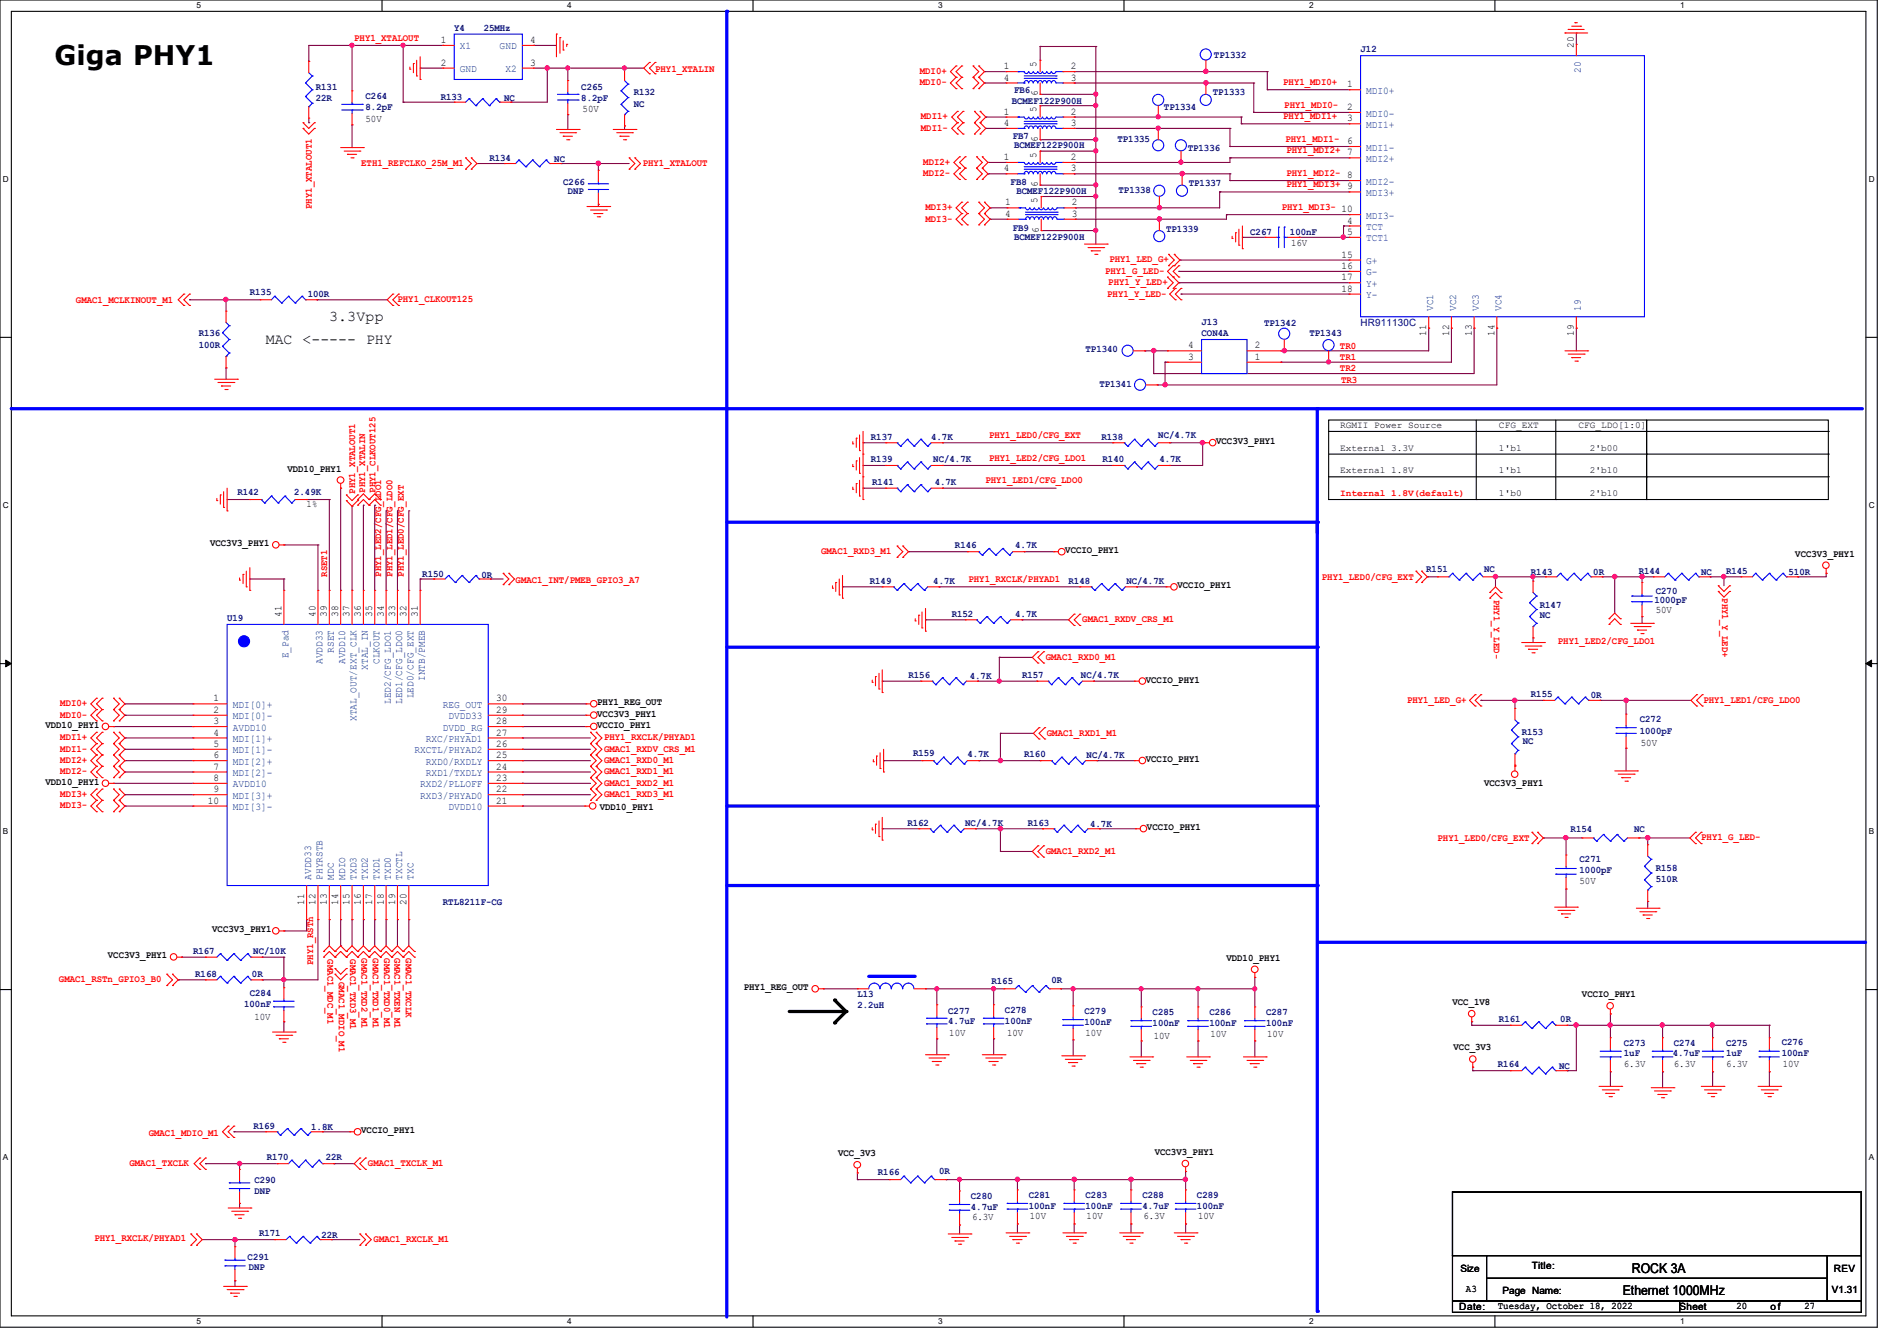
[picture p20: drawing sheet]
<svg xmlns="http://www.w3.org/2000/svg" width="297mm" height="210mm" viewBox="0 0 297 210" stroke-linecap="round" stroke-linejoin="round" font-family="sans-serif">
<defs><g id="words">
<text font-size="4.2" x="8.6" y="10.1">Giga PHY1</text>
<g font-size="2.3">
<text x="41.6" y="53.8">MAC &lt;----- PHY</text>
<text x="51.6" y="50.2">3.3Vpp</text>
</g>
<g font-size="2.1">
<text x="254.1" y="202.9">Ethernet 1000MHz</text>
<text x="255.5" y="199.3">ROCK 3A</text>
</g>
<g font-size="1.6" fill="#000080">
<text x="71.1" y="4.8">Y4</text>
<text x="75.7" y="4.8">25MHz</text>
<text x="190.1" y="9.1">TP1332</text>
<text x="213" y="8.2">J12</text>
<text x="49.4" y="14.1">R131</text>
<text x="49.4" y="15.8">22R</text>
<text x="57.2" y="15.5">C264</text>
<text x="57.2" y="17.3">8.2pF</text>
<text x="69" y="15.7">R133</text>
<text x="78.9" y="15.8">NC</text>
<text x="91" y="14.1">C265</text>
<text x="91" y="15.8">8.2pF</text>
<text x="99.2" y="14.9">R132</text>
<text x="99.2" y="16.7">NC</text>
<text x="158.4" y="16.2">BCMEF122P900H</text>
<text x="158.8" y="14.6">FB6</text>
<text x="182.2" y="17.3">TP1334</text>
<text x="189.9" y="14.9">TP1333</text>
<text x="158.6" y="21.7">FB7</text>
<text x="158.8" y="23.2">BCMEF122P900H</text>
<text x="175" y="22.3">TP1335</text>
<text x="186" y="23.7">TP1336</text>
<text x="76.6" y="25.3">R134</text>
<text x="86.8" y="25.4">NC</text>
<text x="88.2" y="29">C266</text>
<text x="158.2" y="29">FB8</text>
<text x="186.1" y="29.2">TP1337</text>
<text x="88.9" y="30.4">DNP</text>
<text x="159.1" y="30.4">BCMEF122P900H</text>
<text x="175.1" y="30.3">TP1338</text>
<text x="158.6" y="36.1">FB9</text>
<text x="158.8" y="37.5">BCMEF122P900H</text>
<text x="182.6" y="36.3">TP1339</text>
<text x="195.7" y="36.8">C267</text>
<text x="202" y="36.8">100nF</text>
<text x="39.1" y="46.3">R135</text>
<text x="48.2" y="46.4">100R</text>
<text x="31.1" y="52.7">R136</text>
<text x="188.1" y="50.9">J13</text>
<text x="188.1" y="52.7">CON4A</text>
<text x="197.9" y="51.1">TP1342</text>
<text x="205" y="52.7">TP1343</text>
<text x="213" y="51.1">HR911130C</text>
<text x="31.1" y="54.4">100R</text>
<text x="170" y="55.2">TP1340</text>
<text x="172.1" y="60.7">TP1341</text>
<text x="136.4" y="68.8">R137</text>
<text x="145.8" y="68.8">4.7K</text>
<text x="172.5" y="68.8">R138</text>
<text x="181.4" y="68.7">NC/4.7K</text>
<text x="37.2" y="77.6">R142</text>
<text x="46.1" y="77.6">2.49K</text>
<text x="136.4" y="72.4">R139</text>
<text x="136.6" y="75.9">R141</text>
<text x="146.1" y="72.4">NC/4.7K</text>
<text x="146.3" y="75.9">4.7K</text>
<text x="172.6" y="72.4">R140</text>
<text x="181.5" y="72.4">4.7K</text>
<text x="149.5" y="85.9">R146</text>
<text x="159" y="85.9">4.7K</text>
<text x="223.3" y="89.6">R151</text>
<text x="232.4" y="89.6">NC</text>
<text x="239.7" y="90">R143</text>
<text x="249.5" y="90">0R</text>
<text x="256.6" y="89.8">R144</text>
<text x="266.4" y="90">NC</text>
<text x="270.2" y="89.8">R145</text>
<text x="280" y="90">510R</text>
<text x="66.1" y="90.3">R150</text>
<text x="75.4" y="90.5">0R</text>
<text x="136.2" y="91.4">R149</text>
<text x="146.1" y="91.4">4.7K</text>
<text x="167.3" y="91.4">R148</text>
<text x="176.4" y="91.4">NC/4.7K</text>
<text x="241.1" y="95.2">R147</text>
<text x="259" y="94.4">1000pF</text>
<text x="259.2" y="93">C270</text>
<text x="35.6" y="97.3">U19</text>
<text x="149" y="96.6">R152</text>
<text x="159" y="96.6">4.7K</text>
<text x="241.1" y="96.7">NC</text>
<text x="142.2" y="106.2">R156</text>
<text x="151.8" y="106.3">4.7K</text>
<text x="160" y="106.2">R157</text>
<text x="169.2" y="106.2">NC/4.7K</text>
<text x="239.7" y="109.2">R155</text>
<text x="249.1" y="109.4">0R</text>
<text x="256.7" y="113.1">C272</text>
<text x="143" y="118.4">R159</text>
<text x="151.5" y="118.6">4.7K</text>
<text x="160.4" y="118.6">R160</text>
<text x="170.1" y="118.8">NC/4.7K</text>
<text x="238.2" y="115.1">R153</text>
<text x="238.4" y="116.5">NC</text>
<text x="256.7" y="114.9">1000pF</text>
<text x="142.1" y="129.3">R162</text>
<text x="151.1" y="129.3">NC/4.7K</text>
<text x="160.9" y="129.3">R163</text>
<text x="170.7" y="129.5">4.7K</text>
<text x="245.9" y="130.3">R154</text>
<text x="255.9" y="130.3">NC</text>
<text x="247.3" y="135">C271</text>
<text x="247.3" y="136.7">1000pF</text>
<text x="259.2" y="136.4">R158</text>
<text x="69.3" y="141.7">RTL8211F-CG</text>
<text x="259.2" y="138.2">510R</text>
<text x="30.2" y="149.4">R167</text>
<text x="39.7" y="149.4">NC/10K</text>
<text x="30.6" y="152.9">R168</text>
<text x="39.1" y="156">C284</text>
<text x="39.5" y="152.9">0R</text>
<text x="155.2" y="154.2">R165</text>
<text x="164.6" y="154">0R</text>
<text x="38.2" y="157.7">100nF</text>
<text x="134.2" y="156.1">L13</text>
<text x="134.2" y="157.9">2.2uH</text>
<text x="148.5" y="158.8">C277</text>
<text x="148.5" y="160.4">4.7uF</text>
<text x="157.3" y="158.6">C278</text>
<text x="157.3" y="160.4">100nF</text>
<text x="169.8" y="158.8">C279</text>
<text x="169.8" y="160.6">100nF</text>
<text x="180.5" y="159">C285</text>
<text x="180.5" y="160.7">100nF</text>
<text x="189.4" y="159">C286</text>
<text x="189.4" y="160.7">100nF</text>
<text x="198.2" y="159">C287</text>
<text x="198.2" y="160.7">100nF</text>
<text x="234.7" y="160.1">R161</text>
<text x="244.3" y="160.1">0R</text>
<text x="234.5" y="167.2">R164</text>
<text x="244.1" y="167.3">NC</text>
<text x="254.2" y="163.8">C273</text>
<text x="254.2" y="165.4">1uF</text>
<text x="261.9" y="165.4">4.7uF</text>
<text x="262.1" y="163.8">C274</text>
<text x="270.2" y="163.8">C275</text>
<text x="270.2" y="165.4">1uF</text>
<text x="279" y="163.6">C276</text>
<text x="279" y="165.4">100nF</text>
<text x="39.7" y="176.7">R169</text>
<text x="48.7" y="176.9">1.8K</text>
<text x="39.8" y="185.3">C290</text>
<text x="41.8" y="181.7">R170</text>
<text x="51" y="181.7">22R</text>
<text x="137.5" y="184.1">R166</text>
<text x="147" y="183.8">0R</text>
<text x="39.8" y="187.1">DNP</text>
<text x="152" y="187.8">C280</text>
<text x="152" y="189.6">4.7uF</text>
<text x="161.1" y="187.6">C281</text>
<text x="161.1" y="189.4">100nF</text>
<text x="170" y="187.6">C283</text>
<text x="170" y="189.4">100nF</text>
<text x="178.9" y="187.6">C288</text>
<text x="178.9" y="189.4">4.7uF</text>
<text x="187.4" y="187.6">C289</text>
<text x="187.4" y="189.4">100nF</text>
<text x="38.8" y="197.4">C291</text>
<text x="40.6" y="193.6">R171</text>
<text x="50.3" y="193.8">22R</text>
<text x="38.9" y="199">DNP</text>
</g>
<g font-size="1.6" fill="#f00">
<text x="55.5" y="6.4">PHY1_XTALOUT</text>
<text x="102.6" y="11.2">PHY1_XTALIN</text>
<text x="144" y="11.6">MDI0+</text>
<text x="144" y="13.4">MDI0-</text>
<text x="200.9" y="13.3">PHY1_MDI0+</text>
<text x="201.1" y="16.8">PHY1_MDI0-</text>
<text x="144.2" y="18.7">MDI1+</text>
<text x="144.2" y="20.5">MDI1-</text>
<text x="200.9" y="18.6">PHY1_MDI1+</text>
<text x="201.2" y="22.2">PHY1_MDI1-</text>
<text x="201.4" y="24">PHY1_MDI2+ 7</text>
<text x="56.6" y="26">ETH1_REFCLKO_25M_M1</text>
<text x="100.6" y="26">PHY1_XTALOUT</text>
<text x="144.6" y="25.8">MDI2+</text>
<text x="144.6" y="27.6">MDI2-</text>
<text x="201.4" y="27.5">PHY1_MDI2- 8</text>
<text x="201.4" y="29.3">PHY1_MDI3+ 9</text>
<text x="48.8" y="32.7" transform="rotate(-90 48.8 32.7)">PHY1_XTALOUT1</text>
<text x="144.9" y="32.9">MDI3+</text>
<text x="144.9" y="34.7">MDI3-</text>
<text x="200.7" y="32.9">PHY1_MDI3- 10</text>
<text x="173.7" y="41.1">PHY1_LED_G+</text>
<text x="11.9" y="47.5">GMAC1_MCLKINOUT_M1</text>
<text x="62.2" y="47.3">PHY1_CLKOUT125</text>
<text x="173" y="42.9">PHY1_G_LED-</text>
<text x="173.4" y="46.4">PHY1_Y_LED-</text>
<text x="173.5" y="44.7">PHY1_Y_LED+</text>
<text x="209.8" y="58.2">TR2</text>
<text x="209.8" y="54.6">TR0</text>
<text x="209.8" y="56.4">TR1</text>
<text x="210" y="59.9">TR3</text>
<text x="154.9" y="68.6">PHY1_LED0/CFG_EXT</text>
<text x="55.6" y="77.3" transform="rotate(-90 55.6 77.3)">PHY1_XTALOUT1</text>
<text x="57.2" y="77.2" transform="rotate(-90 57.2 77.2)">PHY1_XTALIN</text>
<text x="58.8" y="77.2" transform="rotate(-90 58.8 77.2)">PHY1_CLKOUT125</text>
<text x="154.3" y="75.7">PHY1_LED1/CFG_LDO0</text>
<text x="154.9" y="72.1">PHY1_LED2/CFG_LDO1</text>
<text x="128.6" y="86.8">GMAC1_RXD3_M1</text>
<text x="51.2" y="90.3" transform="rotate(-90 51.2 90.3)">RSET1</text>
<text x="59.7" y="90.3" transform="rotate(-90 59.7 90.3)">PHY1_LED2/CFG_LDO1</text>
<text x="61.5" y="90.3" transform="rotate(-90 61.5 90.3)">PHY1_LED1/CFG_LDO0</text>
<text x="63.2" y="90.3" transform="rotate(-90 63.2 90.3)">PHY1_LED0/CFG_EXT</text>
<text x="80.7" y="91.2">GMAC1_INT/PMEB_GPIO3_A7</text>
<text x="151.6" y="91.1">PHY1_RXCLK/PHYAD1</text>
<text x="207" y="90.9">PHY1_LED0/CFG_EXT</text>
<text x="233.9" y="93.9" transform="rotate(90 233.9 93.9)">PHY1_Y_LED-</text>
<text x="269.6" y="93.7" transform="rotate(90 269.6 93.7)">PHY1_Y_LED+</text>
<text x="169.5" y="97.4">GMAC1_RXDV_CRS_M1</text>
<text x="243.9" y="100.8">PHY1_LED2/CFG_LDO1</text>
<text x="163.7" y="103.3">GMAC1_RXD0_M1</text>
<text x="9.4" y="110.6">MDI0+</text>
<text x="9.4" y="112.4">MDI0-</text>
<text x="220.3" y="110.1">PHY1_LED_G+</text>
<text x="266.7" y="110.1">PHY1_LED1/CFG_LDO0</text>
<text x="9.4" y="115.9">MDI1+</text>
<text x="9.4" y="117.7">MDI1-</text>
<text x="9.4" y="119.5">MDI2+</text>
<text x="94.6" y="117.7">GMAC1_RXDV_CRS_M1</text>
<text x="94.6" y="119.5">GMAC1_RXD0_M1</text>
<text x="94.6" y="115.9">PHY1_RXCLK/PHYAD1</text>
<text x="163.9" y="115.2">GMAC1_RXD1_M1</text>
<text x="9.4" y="121.3">MDI2-</text>
<text x="9.4" y="124.8">MDI3+</text>
<text x="94.6" y="121.3">GMAC1_RXD1_M1</text>
<text x="94.6" y="123.1">GMAC1_RXD2_M1</text>
<text x="94.6" y="124.8">GMAC1_RXD3_M1</text>
<text x="9.4" y="126.6">MDI3-</text>
<text x="225.1" y="131.8">PHY1_LED0/CFG_EXT</text>
<text x="266.4" y="131.6">PHY1_G_LED-</text>
<text x="163.7" y="133.7">GMAC1_RXD2_M1</text>
<text x="9.2" y="153.8">GMAC1_RSTn_GPIO3_B0</text>
<text x="49" y="151.1" transform="rotate(-90 49 151.1)">PHY1_RSTn</text>
<text x="51.3" y="150.2" transform="rotate(90 51.3 150.2)">GMAC1_MDC_M1</text>
<text x="53" y="153.8" transform="rotate(90 53 153.8)">GMAC1_MDIO_M1</text>
<text x="54.8" y="150.2" transform="rotate(90 54.8 150.2)">GMAC1_TXD3_M1</text>
<text x="56.6" y="150.1" transform="rotate(90 56.6 150.1)">GMAC1_TXD2_M1</text>
<text x="58.4" y="150.1" transform="rotate(90 58.4 150.1)">GMAC1_TXD1_M1</text>
<text x="60.2" y="150.1" transform="rotate(90 60.2 150.1)">GMAC1_TXD0_M1</text>
<text x="61.8" y="150.1" transform="rotate(90 61.8 150.1)">GMAC1_TXEN_M1</text>
<text x="63.5" y="150.1" transform="rotate(90 63.5 150.1)">GMAC1_TXCLK</text>
<text x="23.3" y="177.8">GMAC1_MDIO_M1</text>
<text x="20.3" y="182.6">GMAC1_TXCLK</text>
<text x="57.6" y="182.6">GMAC1_TXCLK_M1</text>
<text x="14.8" y="194.3">PHY1_RXCLK/PHYAD1</text>
<text x="58.5" y="194.5">GMAC1_RXCLK_M1</text>
</g>
<g font-size="1.6">
<text x="69" y="6.7">1</text>
<text x="69" y="10.3">2</text>
<text x="83" y="10.3">3</text>
<text x="83" y="6.7">4</text>
<text x="157.2" y="10.8">1</text>
<text x="162.3" y="10.5" transform="rotate(-90 162.3 10.5)">5</text>
<text x="167.6" y="10.8">2</text>
<text x="246.4" y="7.5" transform="rotate(-90 246.4 7.5)">20</text>
<text x="91.2" y="17.6">50V</text>
<text x="157.2" y="12.6">4</text>
<text x="157.2" y="17.9">1</text>
<text x="162.3" y="17.6" transform="rotate(-90 162.3 17.6)">5</text>
<text x="162.5" y="15.1" transform="rotate(-90 162.5 15.1)">6</text>
<text x="167.6" y="12.6">3</text>
<text x="167.6" y="17.9">2</text>
<text x="210.9" y="17.2">2</text>
<text x="210.9" y="13.7">1</text>
<text x="57.2" y="19.2">50V</text>
<text x="157.2" y="19.7">4</text>
<text x="162.5" y="22.2" transform="rotate(-90 162.5 22.2)">6</text>
<text x="167.6" y="19.7">3</text>
<text x="210.9" y="19">3</text>
<text x="210.9" y="22.6">6</text>
<text x="157.2" y="26.8">4</text>
<text x="157.2" y="25.1">1</text>
<text x="162.3" y="24.7" transform="rotate(-90 162.3 24.7)">5</text>
<text x="162.5" y="29.3" transform="rotate(-90 162.5 29.3)">6</text>
<text x="167.6" y="26.8">3</text>
<text x="167.6" y="25.1">2</text>
<text x="157.4" y="34">4</text>
<text x="157.4" y="32.2">1</text>
<text x="162.4" y="31.8" transform="rotate(-90 162.4 31.8)">5</text>
<text x="167.8" y="34">3</text>
<text x="167.8" y="32.2">2</text>
<text x="210.9" y="35">4</text>
<text x="162.6" y="36.4" transform="rotate(-90 162.6 36.4)">6</text>
<text x="202.1" y="38.6">16V</text>
<text x="210" y="40.3">15</text>
<text x="210.9" y="36.8">5</text>
<text x="210" y="42.1">16</text>
<text x="210" y="45.7">18</text>
<text x="210" y="43.9">17</text>
<text x="223.3" y="52.6" transform="rotate(-90 223.3 52.6)">11</text>
<text x="226.9" y="52.6" transform="rotate(-90 226.9 52.6)">12</text>
<text x="230.4" y="52.6" transform="rotate(-90 230.4 52.6)">13</text>
<text x="234" y="52.6" transform="rotate(-90 234 52.6)">14</text>
<text x="246.4" y="52.6" transform="rotate(-90 246.4 52.6)">19</text>
<text x="186" y="56.3">3</text>
<text x="186" y="54.6">4</text>
<text x="196.5" y="56.3">1</text>
<text x="196.5" y="54.6">2</text>
<text x="190.4" y="69.6">VCC3V3_PHY1</text>
<text x="45" y="74">VDD10_PHY1</text>
<text x="48" y="79.5">1%</text>
<text x="32.9" y="85.6">VCC3V3_PHY1</text>
<text x="166.8" y="86.6">VCCIO_PHY1</text>
<text x="281.1" y="87.2">VCC3V3_PHY1</text>
<text x="184.4" y="92.1">VCCIO_PHY1</text>
<text x="44.1" y="96.6" transform="rotate(-90 44.1 96.6)">41</text>
<text x="49.4" y="96.6" transform="rotate(-90 49.4 96.6)">40</text>
<text x="51.2" y="96.6" transform="rotate(-90 51.2 96.6)">39</text>
<text x="53" y="96.6" transform="rotate(-90 53 96.6)">38</text>
<text x="54.7" y="96.6" transform="rotate(-90 54.7 96.6)">37</text>
<text x="56.5" y="96.6" transform="rotate(-90 56.5 96.6)">36</text>
<text x="58.3" y="96.6" transform="rotate(-90 58.3 96.6)">35</text>
<text x="60.1" y="96.6" transform="rotate(-90 60.1 96.6)">34</text>
<text x="61.8" y="96.6" transform="rotate(-90 61.8 96.6)">33</text>
<text x="63.6" y="96.6" transform="rotate(-90 63.6 96.6)">32</text>
<text x="65.4" y="96.6" transform="rotate(-90 65.4 96.6)">31</text>
<text x="259.2" y="96">50V</text>
<text x="179.4" y="106.9">VCCIO_PHY1</text>
<text x="33.4" y="109.9">1</text>
<text x="33.4" y="111.6">2</text>
<text x="33.4" y="113.4">3</text>
<text x="77.7" y="113.4">28</text>
<text x="77.7" y="111.6">29</text>
<text x="77.7" y="109.9">30</text>
<text x="93.5" y="112.2">VCC3V3_PHY1</text>
<text x="93.5" y="110.4">PHY1_REG_OUT</text>
<text x="7.1" y="114">VDD10_PHY1</text>
<text x="33.4" y="115.2">4</text>
<text x="33.4" y="117">5</text>
<text x="33.4" y="118.7">6</text>
<text x="77.7" y="118.7">25</text>
<text x="77.7" y="117">26</text>
<text x="77.7" y="115.2">27</text>
<text x="93.5" y="114">VCCIO_PHY1</text>
<text x="179.4" y="119.3">VCCIO_PHY1</text>
<text x="256.9" y="116.8">50V</text>
<text x="7.1" y="122.9">VDD10_PHY1</text>
<text x="32.6" y="125.9">10</text>
<text x="33.4" y="120.5">7</text>
<text x="33.4" y="122.3">8</text>
<text x="33.4" y="124.1">9</text>
<text x="77.7" y="125.9">21</text>
<text x="77.7" y="124.1">22</text>
<text x="77.7" y="122.3">23</text>
<text x="77.7" y="120.5">24</text>
<text x="232.4" y="123.1">VCC3V3_PHY1</text>
<text x="93.9" y="126.8">VDD10_PHY1</text>
<text x="179.6" y="130">VCCIO_PHY1</text>
<text x="47.6" y="141.7" transform="rotate(-90 47.6 141.7)">11</text>
<text x="49.4" y="141.7" transform="rotate(-90 49.4 141.7)">12</text>
<text x="51.2" y="141.7" transform="rotate(-90 51.2 141.7)">13</text>
<text x="53" y="141.7" transform="rotate(-90 53 141.7)">14</text>
<text x="54.7" y="141.7" transform="rotate(-90 54.7 141.7)">15</text>
<text x="56.5" y="141.7" transform="rotate(-90 56.5 141.7)">16</text>
<text x="58.3" y="141.7" transform="rotate(-90 58.3 141.7)">17</text>
<text x="60.1" y="141.7" transform="rotate(-90 60.1 141.7)">18</text>
<text x="61.8" y="141.7" transform="rotate(-90 61.8 141.7)">19</text>
<text x="63.6" y="141.7" transform="rotate(-90 63.6 141.7)">20</text>
<text x="247.3" y="138.5">50V</text>
<text x="33.2" y="146">VCC3V3_PHY1</text>
<text x="16.9" y="150.1">VCC3V3_PHY1</text>
<text x="116.5" y="155.1">PHY1_REG_OUT</text>
<text x="192" y="150.4">VDD10_PHY1</text>
<text x="39.8" y="159.8">10V</text>
<text x="227.4" y="157.4">VCC_1V8</text>
<text x="247.7" y="156.1">VCCIO_PHY1</text>
<text x="148.6" y="162.3">10V</text>
<text x="157.7" y="162.3">10V</text>
<text x="170" y="162.3">10V</text>
<text x="180.6" y="162.7">10V</text>
<text x="189.5" y="162.5">10V</text>
<text x="198.4" y="162.5">10V</text>
<text x="227.6" y="164.5">VCC_3V3</text>
<text x="254.2" y="167.1">6.3V</text>
<text x="262.1" y="167.1">6.3V</text>
<text x="270.2" y="167.1">6.3V</text>
<text x="279.1" y="167.1">10V</text>
<text x="56.6" y="177.5">VCCIO_PHY1</text>
<text x="131.2" y="181">VCC_3V3</text>
<text x="180.8" y="180.8">VCC3V3_PHY1</text>
<text x="152.2" y="191.1">6.3V</text>
<text x="161.2" y="190.9">10V</text>
<text x="170.1" y="190.9">10V</text>
<text x="179" y="190.9">6.3V</text>
<text x="187.6" y="190.9">10V</text>
<text x="228.6" y="199.1">Size</text>
<text x="229.5" y="202.3">A3</text>
<text x="235.2" y="202.7">Page Name:</text>
<text x="239.9" y="198.8">Title:</text>
<text x="286.8" y="202.5">V1.31</text>
<text x="287.1" y="199.1">REV</text>
<text x="228.5" y="205.2">Date:</text>
<text x="234.5" y="205">Tuesday, October 18, 2022</text>
<text x="263" y="205.2">Sheet</text>
<text x="271.9" y="205">20</text>
<text x="277.2" y="205.2">o f</text>
<text x="282.5" y="205">27</text>
</g>
<g font-size="1.6" fill="#004080">
<text x="72" y="7.7">X1</text>
<text x="72" y="11.3">GND</text>
<text x="78.2" y="7.7">GND</text>
<text x="79.1" y="11.3">X2</text>
<text x="247.5" y="11.4" transform="rotate(-90 247.5 11.4)">20</text>
<text x="213.9" y="14.7">MDI0+</text>
<text x="213.9" y="18.2">MDI0-</text>
<text x="213.9" y="20">MDI1+</text>
<text x="213.9" y="23.6">MDI1-</text>
<text x="213.9" y="25.4">MDI2+</text>
<text x="213.9" y="28.9">MDI2-</text>
<text x="213.9" y="34.2">MDI3-</text>
<text x="213.9" y="30.7">MDI3+</text>
<text x="213.9" y="36">TCT</text>
<text x="213.9" y="41.4">G+</text>
<text x="213.9" y="37.8">TCT1</text>
<text x="213.9" y="43.1">G-</text>
<text x="213.9" y="46.7">Y-</text>
<text x="213.9" y="44.9">Y+</text>
<text x="224.4" y="48.7" transform="rotate(-90 224.4 48.7)">VC1</text>
<text x="228" y="48.7" transform="rotate(-90 228 48.7)">VC2</text>
<text x="231.5" y="48.7" transform="rotate(-90 231.5 48.7)">VC3</text>
<text x="235.1" y="48.7" transform="rotate(-90 235.1 48.7)">VC4</text>
<text x="247.5" y="48.7" transform="rotate(-90 247.5 48.7)">19</text>
<text x="45.2" y="103.1" transform="rotate(-90 45.2 103.1)">E_Pad</text>
<text x="50.5" y="104" transform="rotate(-90 50.5 104)">AVDD33</text>
<text x="52.3" y="102.2" transform="rotate(-90 52.3 102.2)">RSET</text>
<text x="54.1" y="104" transform="rotate(-90 54.1 104)">AVDD10</text>
<text x="57.6" y="104.9" transform="rotate(-90 57.6 104.9)">XTAL_IN</text>
<text x="59.4" y="104" transform="rotate(-90 59.4 104)">CLKOUT</text>
<text x="66.5" y="106.7" transform="rotate(-90 66.5 106.7)">INTB/PMEB</text>
<text x="36.4" y="110.9">MDI[0]+</text>
<text x="36.4" y="112.7">MDI[0]-</text>
<text x="55.8" y="112.9" transform="rotate(-90 55.8 112.9)">XTAL_OUT/EXT_CLK</text>
<text x="61.2" y="110.2" transform="rotate(-90 61.2 110.2)">LED2/CFG_LDO1</text>
<text x="63" y="110.2" transform="rotate(-90 63 110.2)">LED1/CFG_LDO0</text>
<text x="64.7" y="109.3" transform="rotate(-90 64.7 109.3)">LED0/CFG_EXT</text>
<text x="69.3" y="110.9">REG_OUT</text>
<text x="70.2" y="112.7">DVDD33</text>
<text x="36.4" y="114.4">AVDD10</text>
<text x="36.4" y="116.2">MDI[1]+</text>
<text x="36.4" y="118">MDI[1]-</text>
<text x="36.4" y="119.8">MDI[2]+</text>
<text x="64.9" y="118">RXCTL/PHYAD2</text>
<text x="66.7" y="119.8">RXD0/RXDLY</text>
<text x="66.7" y="116.2">RXC/PHYAD1</text>
<text x="69.3" y="114.4">DVDD_RG</text>
<text x="36.4" y="121.5">MDI[2]-</text>
<text x="36.4" y="123.3">AVDD10</text>
<text x="36.4" y="125.1">MDI[3]+</text>
<text x="65.8" y="125.1">RXD3/PHYAD0</text>
<text x="65.8" y="123.3">RXD2/PLLOFF</text>
<text x="66.7" y="121.5">RXD1/TXDLY</text>
<text x="36.4" y="126.9">MDI[3]-</text>
<text x="70.2" y="126.9">DVDD10</text>
<text x="48.7" y="137.8" transform="rotate(-90 48.7 137.8)">AVDD33</text>
<text x="50.5" y="137.8" transform="rotate(-90 50.5 137.8)">PHYRSTB</text>
<text x="52.3" y="137.8" transform="rotate(-90 52.3 137.8)">MDC</text>
<text x="54.1" y="137.8" transform="rotate(-90 54.1 137.8)">MDIO</text>
<text x="55.8" y="137.8" transform="rotate(-90 55.8 137.8)">TXD3</text>
<text x="57.6" y="137.8" transform="rotate(-90 57.6 137.8)">TXD2</text>
<text x="59.4" y="137.8" transform="rotate(-90 59.4 137.8)">TXD1</text>
<text x="61.2" y="137.8" transform="rotate(-90 61.2 137.8)">TXD0</text>
<text x="63" y="137.8" transform="rotate(-90 63 137.8)">TXCTL</text>
<text x="64.7" y="137.8" transform="rotate(-90 64.7 137.8)">TXC</text>
</g>
<g font-size="1.5">
<text x="209.8" y="67">RGMII Power Source</text>
<text x="209.8" y="70.6">External 3.3V</text>
<text x="234.7" y="67">CFG_EXT</text>
<text x="234.7" y="70.6">1'b1</text>
<text x="247.1" y="67">CFG_LDO[1:0]</text>
<text x="248.9" y="70.6">2'b00</text>
<text x="209.8" y="74.1">External 1.8V</text>
<text x="234.7" y="74.1">1'b1</text>
<text x="234.7" y="77.7">1'b0</text>
<text x="248.9" y="77.7">2'b10</text>
<text x="248.9" y="74.1">2'b10</text>
</g>
<text font-size="1.5" fill="#f00" x="209.8" y="77.7">Internal 1.8V(default)</text>
<g font-size="1.3">
<text x="30.8" y="1.3">5</text>
<text x="88.8" y="1.3">4</text>
<text x="146.9" y="1.3">3</text>
<text x="205" y="1.3">2</text>
<text x="263.1" y="1.3">1</text>
<text x=".5" y="28.4">D</text>
<text x="292.6" y="28.4">D</text>
<text x=".5" y="79.5">C</text>
<text x="292.6" y="79.5">C</text>
<text x=".5" y="130.6">B</text>
<text x="292.6" y="130.6">B</text>
<text x=".5" y="181.7">A</text>
<text x="292.6" y="181.7">A</text>
<text x="30.8" y="207.4">5</text>
<text x="88.8" y="207.4">4</text>
<text x="146.9" y="207.4">3</text>
<text x="205" y="207.4">2</text>
<text x="263.1" y="207.4">1</text>
</g>
</g></defs>
<path d="M0 0h293.9v207.9h-293.9zM1.8 1.8h290.3v204.3h-290.3z" fill="none" stroke="#000" stroke-width=".17"/>
<g fill="#fff">
<path d="M30.8 .2h.7v1.4h-.7z"/>
<path d="M30.8 206.2h.7v1.4h-.7z"/>
</g>
<path d="M59.8 0v1.8M59.8 206.1v1.8" fill="none" stroke="#000" stroke-width=".17"/>
<g fill="#fff">
<path d="M88.8 .2h.7v1.4h-.7z"/>
<path d="M88.8 206.2h.7v1.4h-.7z"/>
</g>
<path d="M117.9 0v1.8M117.9 206.1v1.8" fill="none" stroke="#000" stroke-width=".17"/>
<g fill="#fff">
<path d="M146.9 .2h.7v1.4h-.7z"/>
<path d="M146.9 206.2h.7v1.4h-.7z"/>
</g>
<path d="M176 0v1.8M176 206.1v1.8" fill="none" stroke="#000" stroke-width=".17"/>
<g fill="#fff">
<path d="M205 .2h.7v1.4h-.7z"/>
<path d="M205 206.2h.7v1.4h-.7z"/>
</g>
<path d="M234.1 0v1.8M234.1 206.1v1.8" fill="none" stroke="#000" stroke-width=".17"/>
<g fill="#fff">
<path d="M263.1 .2h.6v1.4h-.6z"/>
<path d="M263.1 206.2h.6v1.4h-.6z"/>
<path d="M.5 27.3h.9v1.4h-.9z"/>
<path d="M292.6 27.3h.9v1.4h-.9z"/>
<path d="M.5 78.4h.9v1.4h-.9z"/>
<path d="M292.6 78.4h.9v1.4h-.9z"/>
</g>
<path d="M0 52.8h1.8M292.1 52.8h1.8" fill="none" stroke="#000" stroke-width=".17"/>
<g fill="#fff">
<path d="M.5 129.5h.8v1.4h-.8z"/>
<path d="M292.6 129.5h.8v1.4h-.8z"/>
</g>
<path d="M0 103.9h1.8M292.1 103.9h1.8" fill="none" stroke="#000" stroke-width=".17"/>
<path d="M.9 103.4l.9 .5-.9 .5zM292.1 103.9l.9-.5v1z" fill="#000" stroke="#000" stroke-width=".16"/>
<g fill="#fff">
<path d="M.5 180.5h.8v1.4h-.8z"/>
<path d="M292.6 180.5h.8v1.4h-.8z"/>
</g>
<path d="M0 155h1.8M292.1 155h1.8" fill="none" stroke="#000" stroke-width=".17"/>
<path d="M113.8 126.2h92.4" fill="none" stroke="#00f" stroke-width=".51"/>
<circle cx="206.2" cy="126.2" r=".25" fill="#00f"/>
<path d="M113.8 101.3h92.4" fill="none" stroke="#00f" stroke-width=".51"/>
<circle cx="206.2" cy="101.3" r=".25" fill="#00f"/>
<path d="M123.6 158.4h8.9M130.7 156.6l1.8 1.8M132.5 158.4l-1.8 1.8" fill="none" stroke="#000" stroke-width=".51"/>
<g fill="#000">
<circle cx="130.7" cy="156.6" r=".25"/>
<circle cx="132.5" cy="158.4" r=".25"/>
<circle cx="130.7" cy="160.2" r=".25"/>
</g>
<path d="M113.8 81.8h92.4" fill="none" stroke="#00f" stroke-width=".51"/>
<circle cx="206.2" cy="81.8" r=".25" fill="#00f"/>
<g fill="none" stroke="#000" stroke-width=".17">
<path d="M208 65.8h49.8v12.4h-49.8zM208 67.6h78.3M208 71.1h78.3M208 74.7h78.3M231.1 78.2h.1M231.1 65.8v12.4M243.6 78.2h.1M243.6 65.8v12.4M257.8 65.8h28.5v12.4h-28.5zM257.8 67.6h.1M257.8 71.1h.1M257.8 74.7h.1"/>
<path d="M286.3 67.6h.1M286.3 71.1h.1M286.3 74.7h.1"/>
</g>
<path d="M206.2 81.8v19.5" fill="none" stroke="#00f" stroke-width=".51"/>
<circle cx="206.2" cy="81.8" r=".25" fill="#00f"/>
<path d="M1.8 64h289.8" fill="none" stroke="#00f" stroke-width=".51"/>
<circle cx="1.8" cy="64" r=".25" fill="#00f"/>
<path d="M113.8 138.7h92.4" fill="none" stroke="#00f" stroke-width=".51"/>
<circle cx="206.2" cy="138.7" r=".25" fill="#00f"/>
<path d="M206.2 101.3v104.1" fill="none" stroke="#00f" stroke-width=".51"/>
<circle cx="206.2" cy="205.4" r=".25" fill="#00f"/>
<path d="M206.2 64v19.6" fill="none" stroke="#00f" stroke-width=".51"/>
<circle cx="206.2" cy="64" r=".25" fill="#00f"/>
<path d="M113.8 64v142.2" fill="none" stroke="#00f" stroke-width=".51"/>
<circle cx="113.8" cy="64" r=".25" fill="#00f"/>
<path d="M113.8 1.8v62.2" fill="none" stroke="#00f" stroke-width=".51"/>
<circle cx="113.8" cy="1.8" r=".25" fill="#00f"/>
<path d="M206.4 147.6h85.5" fill="none" stroke="#00f" stroke-width=".51"/>
<circle cx="291.9" cy="147.6" r=".25" fill="#00f"/>
<g fill="none" stroke="#800040" stroke-width=".17">
<path d="M48.3 9.6h.1M48.3 19.2h.1M48.3 18.5v.7M55.1 19.6h.1M55.1 7.1h.1M55.1 7.1v7.1M55.1 19.6v3.5M63.1 7.1h.1M63.1 16h.1M63.1 16h8M63.1 7.1v8.9M65.8 10.7h.1"/>
<path d="M65.8 10.7h3.5M69.3 7.1h.1M69.3 7.1h-21v2.5M80 16h.1M83.6 7.1h.1M83.6 10.7h17.2M83.6 7.1h3.5M85.7 10.7h.1M85.7 10.7v5.3h-5.7M88.9 10.7h.1M88.9 17.9h.1M88.9 10.7v1.9"/>
<path d="M88.9 17.9v2.4M97.8 19.7h.1M97.8 10.7h.1M97.8 10.7v.1M97.8 19.7v.6M154.1 13h.1M154.1 11.2h.1M154.1 13h3.4M154.1 11.2h3.4M154.3 18.3h.1M154.3 18.3h3.2M162.9 7.3h.1"/>
<path d="M162.9 14.8h.1M162.9 16.6h.1M162.9 7.3v2.1M162.9 7.3h8.7M162.9 14.8h8.7M162.9 16.6h8.7M168.2 18.3h.1M168.2 13h.1M168.2 11.2h.1M168.2 18.3h26.2M168.2 13h28.1M168.2 11.2h30.2"/>
<path d="M171.6 7.3h.1M171.6 14.8h.1M171.6 16.6h.1M171.6 7.3v30.9M181.4 18.3h.1M188.8 11.2h.1M188.8 13h.1M194.4 19.4h.1M194.4 18.3h.1M194.4 19.4h16.8M194.4 18.3v1.1M196.3 17.6h.1"/>
<path d="M196.3 13h.1M196.3 17.6h14.9M196.3 13v4.6M198.4 14.1h.1M198.4 11.2h.1M198.4 14.1h12.8M198.4 11.2v2.9M246.8 5.2h.1M246.8 5.2v1.7M74.7 25.6h.1M74.7 25.6h4.3M87.8 25.6h.1"/>
<path d="M87.8 25.6h10.7M93.7 32h.1M93.7 25.6h.1M93.7 25.6v1.1M93.7 32v.3M154.3 20.1h.1M154.3 20.1h3.2M154.7 27.2h.1M154.7 25.4h.1M154.7 27.2h2.8M154.7 25.4h2.8M155 34.3h.1"/>
<path d="M155 32.6h.1M155 34.3h2.7M155 32.6h2.7M162.9 21.9h.1M162.9 23.7h.1M162.9 29h.1M162.9 21.9h8.7M162.9 23.7h8.7M162.9 29h8.7M163 30.8h.1M163 36.1h.1M163 30.8h8.6"/>
<path d="M163 36.1h8.6M168.2 20.1h.1M168.2 27.2h.1M168.2 25.4h.1M168.2 20.1h24.4M168.2 27.2h24.4M168.4 34.3h.1M168.4 32.6h.1M171.6 21.9h.1M171.6 23.7h.1M171.6 29h.1M171.6 30.8h.1"/>
<path d="M171.6 36.1h.1M181.4 20.1h.1M181.5 32.6h.1M181.5 34.3h.1M184.9 25.4h.1M185.1 27.2h.1M191 30.1h.1M191 30.1h20.2M191 30.1v2.5h-22.6M192 33.6h.1M192 33.6h19.2M192 33.6v.7h-23.6"/>
<path d="M192.6 28.3h.1M192.6 24.7h.1M192.6 22.9h.1M192.6 20.1h.1M192.6 27.2h.1M192.6 28.3h18.6M192.6 24.7h18.6M192.6 22.9h18.6M192.6 24.7v.7h-24.4M192.6 20.1v2.8M192.6 27.2v1.1M194.5 37.2h.1"/>
<path d="M194.5 37.2h3.6M203.4 37.2h.1M203.4 37.2h7.8M210.4 35.4h.1M210.4 37.2h.1M210.4 35.4v1.8M210.4 35.4h.8M29.7 46.9h.1M29.7 46.9h11M35.4 57.6h.1M35.4 46.9h.1M35.4 46.9v1.8"/>
<path d="M35.4 57.6v1.8M49.6 46.9h.1M49.6 46.9h11M179.2 54.9h.1M179.2 54.9h3.6M180.6 58.5h.1M180.6 54.9h.1M180.6 54.9v3.6M182.4 56.7h.1M182.4 56.7h.4M182.4 56.7v3.6M184.6 42.5h.1"/>
<path d="M184.6 44.3h.1M184.6 42.5h26.6M184.6 44.3h26.6M184.7 40.7h.1M184.7 40.7h26.5M184.9 46.1h.1M184.9 46.1h26.3M200.6 56.7h.1M200.6 54.9h.1M201.1 54.9h.1M208 56.7h.1M223.7 51.4h.1"/>
<path d="M223.7 51.4v3.5h-23.1M227.2 51.4h.1M227.2 51.4v5.3h-26.6M230.8 51.4h.1M230.8 51.4v7.1h-50.2M234.4 51.4h.1M234.4 51.4v8.9h-53.2M246.8 51.4h.1M246.8 51.4v3.5M35.6 78.2h.1M35.6 78.2h3.5M48 78.2h.1"/>
<path d="M48 78.2h3.6M51.6 78.2h.1M51.6 78.2v14.3M53.3 76.5h.1M53.3 76.5v16M55.1 79.3h.1M55.1 79.3v13.2M56.9 79.1h.1M56.9 79.1v13.4M58.7 79.1h.1M58.7 79.1v13.4M135.1 69.3h.1"/>
<path d="M135.1 76.5h.1M135.1 72.9h.1M135.1 72.9h3.6M135.1 69.3h3.6M135.1 76.5h3.6M147.6 72.9h.1M147.6 69.3h.1M147.6 76.5h.1M147.6 72.9h26.6M147.6 69.3h26.6M147.6 76.5h17.8M181.2 60.3h.1"/>
<path d="M182.4 60.3h.1M183.1 72.9h.1M183.1 69.3h.1M183.1 69.3h5.5M188.3 69.3h.1M188.3 69.3v3.6h-5.2M39.1 90.7h.1M39.1 90.7h5.3M44.4 90.7h.1M44.4 85.3h.1M44.4 90.7v1.8M44.4 85.3h5.4"/>
<path d="M49.8 85.3h.1M49.8 85.3v7.2M60.5 80h.1M60.5 80v12.5M62.2 80h.1M62.2 80v12.5M64 80h.1M64 80v12.5M65.8 90.7h.1M65.8 90.7h2.1M65.8 90.7v1.8M67.9 90.7h.1"/>
<path d="M76.8 90.7h.1M76.8 90.7h2M131.9 91.9h.1M131.9 91.9h6.2M142.2 86.4h.1M142.2 86.4h9.3M144.9 97.1h.1M144.9 97.1h6.2M147 91.9h.1M147 91.9h22.1M160 97.1h.1M160 97.1h7.3"/>
<path d="M160.4 86.4h.1M160.4 86.4h4.6M178 91.9h.1M178 91.9h4.6M223.5 90.3h.1M223.5 90.3h1.6M234 90.3h.1M234 90.3h8M234.1 90.3h.1M234.1 90.3v1.6M240 99.9h.1M240 90.3h.1"/>
<path d="M240 90.3v.7M240 99.9v.7M250.9 90.3h.1M250.9 90.3h8M252.8 90.3h.1M252.8 90.3v5.7M257.1 96.6h.1M257.1 90.3h.1M257.1 90.3v.9M257.1 96.6v1M267.8 90.3h.1M267.8 90.3h4.8"/>
<path d="M269.9 90.3h.1M269.9 90.3v1.4M281.5 90.3h.1M285.9 89.8h.1M285.9 89.8v.5h-4.4M17.8 113.8h.1M17.8 113.8h12.4M19.6 119.1h.1M19.6 117.3h.1M19.6 112h.1M19.6 115.6h.1M19.6 110.2h.1"/>
<path d="M19.6 110.2h10.6M19.6 119.1h10.6M19.6 117.3h10.6M19.6 112h10.6M19.6 115.6h10.6M81.8 110.2h.1M81.8 115.6h.1M81.8 113.8h.1M81.8 112h.1M81.8 119.1h.1M81.8 117.3h.1M81.8 110.2h9.9"/>
<path d="M81.8 119.1h10.7M81.8 117.3h10.7M81.8 112h9.9M81.8 115.6h10.7M81.8 113.8h9.9M138.1 106.7h.1M138.1 106.7h6.1M138.3 119.1h.1M138.3 119.1h6.1M153.1 106.7h.1M153.1 106.7h9.2M153.2 119.1h.1"/>
<path d="M153.2 119.1h9.7M156.5 103h.1M156.5 103h5.1M156.5 103v3.7M156.6 114.9h.1M156.6 119.1h.1M156.6 114.9h5.2M156.6 114.9v4.2M162.3 106.7h.1M162.9 119.1h.1M171.2 106.7h.1M171.2 106.7h6.4"/>
<path d="M171.7 119.1h.1M171.7 119.1h5.9M231.9 109.7h.1M231.9 109.7h9.7M237.2 119.8h.1M237.2 109.7h.1M237.2 109.7v1.3M237.2 119.8v.2M250.5 109.7h.1M250.5 109.7h14.3M254.6 117.2h.1M254.6 109.7h.1"/>
<path d="M254.6 109.7v2.1M254.6 117.2v3.5M17.8 122.7h.1M17.8 122.7h12.4M19.6 126.2h.1M19.6 124.5h.1M19.6 120.9h.1M19.6 126.2h10.6M19.6 124.5h10.6M19.6 120.9h10.6M81.8 126.2h.1M81.8 122.7h.1"/>
<path d="M81.8 124.5h.1M81.8 120.9h.1M81.8 126.2h9.8M81.8 124.5h10.7M81.8 120.9h10.7M81.8 122.7h10.7M138.1 129.8h.1M138.1 129.8h5.7M152.7 129.8h.1M152.7 129.8h10.5M156.6 133.3h.1M156.6 129.8h.1"/>
<path d="M156.6 129.8v3.5M156.6 133.3h5M163.2 129.8h.1M172.1 129.8h.1M172.1 129.8h5.7M241.6 131.2h.1M241.6 131.2h6.1M245.2 131.2h.1M245.2 139.2h.1M245.2 131.2v2.7M245.2 139.2v2.9M256.6 131.2h.1"/>
<path d="M256.6 131.2h8M258 131.2h.1M258 131.2v1.1M27.9 153.5h.1M27.9 153.5h4.3M28.4 149.9h.1M28.4 149.9h3.8M41.1 153.5h.1M41.1 149.9h.1M41.1 149.9h3.3M44.4 153.5h.1M44.4 145.8h.1"/>
<path d="M44.4 149.9h.1M44.4 149.9v4.8M48 144h.1M48 144v1.8h-3.6M49.8 144h.1M49.8 144v9.5h-8.7M51.6 144h.1M51.6 144v4.1M53.3 148.1h.1M53.3 144v4.1M55.1 144h.1M55.1 144v4.1"/>
<path d="M56.9 144h.1M56.9 144v4.1M58.7 144h.1M58.7 144v4.1M60.5 144h.1M60.5 144v4.1M62.2 144h.1M62.2 144v4.1M64 144h.1M64 144v4.1M128.9 154.9h.1M128.9 154.9h5.3"/>
<path d="M144.9 154.9h.1M144.9 154.9h12.3M146.7 154.9h.1M146.7 154.9v2.5M155.6 154.9h.1M155.6 154.9v2.5M166.1 154.9h.1M166.1 154.9h30.4M168 154.9h.1M168 154.9v2.6M178.7 154.9h.1M178.7 154.9v2.8"/>
<path d="M187.6 154.9h.1M187.6 154.9v2.8M196.5 154.9h.1M196.5 153.1h.1M196.5 153.1v4.6M252.1 158.8h.1M252.1 158.8v3.7M258 141.2h.1M258 141.2v1M36.6 177.2h.1M36.6 177.2h5M44.4 160h.1"/>
<path d="M44.4 160v1.6M50.5 177.2h.1M50.5 177.2h4.3M146.7 162.7h.1M146.7 162.7v2.5M155.6 162.7h.1M155.6 162.7v2.5M168 162.9h.1M168 162.9v2.5M178.7 163h.1M178.7 163v2.5M187.6 163h.1"/>
<path d="M187.6 163v2.5M196.5 163h.1M196.5 163v2.5M230.4 160h.1M230.4 160.6h.1M230.4 160.6h6.1M230.4 160v.6M230.6 167.7h.1M230.6 167.1h.1M230.6 167.7h5.9M230.6 167.1v.6M245.4 160.6h.1"/>
<path d="M245.4 167.7h.1M245.4 160.6h31.6M246.8 160.6h.1M246.8 160.6v7.1h-1.4M252.1 160.6h.1M252.1 167.9h.1M252.1 167.9v2.2M260.3 167.9h.1M260.3 160.6h.1M260.3 160.6v1.9M260.3 167.9v2.4M268.1 167.9h.1"/>
<path d="M268.1 160.6h.1M268.1 160.6v1.9M268.1 167.9v2.2M277 160.6h.1M277 167.9h.1M277 160.6v1.9M277 167.9v2.2M31.7 194.1h11.3M32.2 182.2h.1M32.2 182.2h11.2M36.8 194.1h.1M36.8 194.1v1.1"/>
<path d="M37.5 182.2h.1M37.5 188.5h.1M37.5 182.2v.9M37.5 188.5v.7M51.9 194.1h.1M51.9 194.1h4.4M52.3 182.2h.1M52.3 182.2h3.2M134.2 184.7h.1M134.2 183.7h.1M134.2 184.7h5M134.2 183.7v1"/>
<path d="M148.1 184.7h.1M148.1 184.7h37.5M150.2 191.9h.1M150.2 184.7h.1M150.2 184.7v1.8M150.2 191.9v1.4M159.3 191.7h.1M159.3 184.7h.1M159.3 184.7v1.7M159.3 191.7v1.4M168.2 184.7h.1M168.2 191.7h.1"/>
<path d="M168.2 184.7v1.7M168.2 191.7v1.4M177.1 184.7h.1M177.1 191.7h.1M177.1 184.7v1.7M177.1 191.7v1.4M185.6 183.5h.1M185.6 191.7h.1M185.6 184.7h.1M185.6 183.5v2.9M185.6 191.7v1.4M36.8 200.6h.1"/>
<path d="M36.8 200.6v.9"/>
</g>
<g fill="#f0f" stroke="#f0f" stroke-width=".17">
<circle cx="260.3" cy="160.5" r=".34"/>
<circle cx="252.1" cy="160.5" r=".34"/>
<circle cx="178.7" cy="154.9" r=".32"/>
<circle cx="187.6" cy="154.9" r=".32"/>
<circle cx="196.4" cy="154.9" r=".32"/>
<circle cx="168.2" cy="184.7" r=".34"/>
<circle cx="159.3" cy="184.7" r=".34"/>
<circle cx="268.1" cy="160.5" r=".34"/>
<circle cx="185.6" cy="184.7" r=".34"/>
<circle cx="177.1" cy="184.7" r=".34"/>
<circle cx="188.3" cy="69.3" r=".34"/>
<circle cx="55.1" cy="7.1" r=".32"/>
<circle cx="63.1" cy="7.1" r=".32"/>
<circle cx="97.8" cy="10.6" r=".32"/>
<circle cx="88.9" cy="10.6" r=".32"/>
<circle cx="155.6" cy="154.9" r=".32"/>
<circle cx="146.7" cy="154.9" r=".32"/>
<circle cx="93.7" cy="25.6" r=".34"/>
<circle cx="35.3" cy="46.9" r=".34"/>
<circle cx="269.9" cy="90.3" r=".34"/>
<circle cx="150.2" cy="184.7" r=".32"/>
<circle cx="246.8" cy="160.5" r=".34"/>
<circle cx="44.4" cy="153.4" r=".32"/>
<circle cx="210.3" cy="37.1" r=".34"/>
<circle cx="171.6" cy="14.7" r=".32"/>
<circle cx="171.6" cy="16.5" r=".32"/>
<circle cx="171.6" cy="21.8" r=".32"/>
<circle cx="171.6" cy="29" r=".32"/>
<circle cx="171.6" cy="23.6" r=".32"/>
<circle cx="171.6" cy="30.7" r=".32"/>
<circle cx="171.6" cy="36.1" r=".32"/>
<circle cx="188.8" cy="13" r=".34"/>
<circle cx="188.8" cy="11.2" r=".34"/>
<circle cx="85.7" cy="10.6" r=".34"/>
<circle cx="156.4" cy="106.7" r=".32"/>
<circle cx="156.6" cy="119.1" r=".34"/>
<circle cx="156.6" cy="129.8" r=".34"/>
<circle cx="36.8" cy="194.1" r=".34"/>
<circle cx="258" cy="131.2" r=".34"/>
<circle cx="245.2" cy="131.2" r=".34"/>
<circle cx="180.6" cy="54.9" r=".34"/>
<circle cx="37.5" cy="182.2" r=".34"/>
<circle cx="181.3" cy="18.3" r=".32"/>
<circle cx="181.3" cy="20.1" r=".32"/>
<circle cx="184.9" cy="25.4" r=".32"/>
<circle cx="185.1" cy="27.2" r=".34"/>
<circle cx="181.5" cy="32.5" r=".34"/>
<circle cx="201.1" cy="54.9" r=".34"/>
<circle cx="208" cy="56.7" r=".32"/>
<circle cx="181.5" cy="34.3" r=".34"/>
<circle cx="182.4" cy="60.2" r=".34"/>
<circle cx="237.2" cy="109.7" r=".34"/>
<circle cx="254.6" cy="109.7" r=".34"/>
<circle cx="252.8" cy="90.3" r=".34"/>
<circle cx="257.1" cy="90.3" r=".34"/>
<circle cx="240" cy="90.3" r=".32"/>
<circle cx="234.1" cy="90.3" r=".34"/>
<circle cx="168" cy="154.9" r=".32"/>
</g>
<g fill="none" stroke="#f00" stroke-width=".17">
<path d="M47.5 19.2h.1M47.5 19.2l.8 .9 .9-.9M48.3 9.6h.1M48.3 18.5h.1M48.3 9.6v1.8M48.3 16.7v1.8M49.2 19.2h.1M55.1 14.2h.1M55.1 19.6h.1M55.1 14.2v1.8M55.1 17.8v1.8M64.2 10.8h.1"/>
<path d="M64.2 10.5v.3M64.7 9.9h.1M64.7 9.9v1.5M65.2 11.9h.1M65.2 9.4v2.5M65.8 12.4h.1M65.8 8.9v3.5M69.3 7.1h.1M69.3 10.7h.1M69.3 7.1h1.8M69.3 10.7h1.8M71.1 16h.1"/>
<path d="M71.1 16h1.8M78.2 16h1.8M80 16h.1M81.8 7.1h1.8M81.8 10.7h1.8M83.6 10.7h.1M83.6 7.1h.1M87.1 5.3h.1M87.1 5.3v3.6M87.7 5.9h.1M87.7 5.9v2.4M88.2 7.8h.1"/>
<path d="M88.2 6.4v1.4M88.7 6.9h.1M88.7 6.9v.4M88.9 12.6h.1M88.9 17.9h.1M88.9 12.6v1.8M88.9 16.2v1.7M97.8 10.8h.1M97.8 19.7h.1M97.8 10.8v1.8M97.8 17.9v1.8M101.7 9.8h.1"/>
<path d="M101.7 11.6h.1M101.7 9.8l-.9 .9 .9 .9M102.6 11.6h.1M102.6 9.8h.1M102.6 9.8l-.9 .9 .9 .9M149.7 10.3h.1M149.7 12.1h.1M149.7 13.9h.1M149.7 10.3l-.9 .9 .9 .9M149.7 12.1l-.9 .9 .9 .9M149.9 17.4h.1M149.9 19.2h.1"/>
<path d="M149.9 17.4l-.9 .9 .9 .9M149.9 19.2l-.9 .9 .9 .9M150.6 10.3h.1M150.6 12.1h.1M150.6 13.9h.1M150.6 10.3l-.9 .9 .9 .9M150.6 12.1l-.9 .9 .9 .9M150.8 17.4h.1M150.8 19.2h.1M150.8 17.4l-.9 .9 .9 .9M150.8 19.2l-.9 .9 .9 .9M152.4 10.3h.1"/>
<path d="M152.4 12.1h.1M152.4 13.9h.1M152.4 10.3l.8 .9-.8 .9M152.4 12.1l.8 .9-.8 .9M152.6 17.4h.1M152.6 19.2h.1M152.6 17.4l.9 .9-.9 .9M152.6 19.2l.9 .9-.9 .9M153.2 12.1h.1M153.2 10.3h.1M153.2 13.9h.1M153.2 12.1l.9 .9-.9 .9"/>
<path d="M153.2 10.3l.9 .9-.9 .9M153.5 19.2h.1M153.5 17.4h.1M153.5 17.4l.8 .9-.8 .9M153.5 19.2l.8 .9-.8 .9M157.5 13h.1M157.5 11.2h.1M157.5 18.3h.1M157.5 13h1.8M157.5 11.2h1.8M157.5 18.3h1.8M162.9 9.4h.1"/>
<path d="M162.9 14.8h.1M162.9 16.6h.1M162.9 9.4v1.8M162.9 13v1.8M162.9 16.6v1.7M166.4 13h1.8M166.4 11.2h1.8M166.4 18.3h1.8M168.2 13h.1M168.2 11.2h.1M168.2 18.3h.1M181.4 18.3h.1"/>
<path d="M181.4 16.6v1.7M188.8 11.2h.1M188.8 13h.1M188.8 9.4v1.8M188.8 13v1.8M211.2 17.6h.1M211.2 19.4h.1M211.2 14.1h.1M211.2 17.6h1.8M211.2 19.4h1.8M211.2 14.1h1.8M245 5.2h.1"/>
<path d="M245 5.2h3.6M245.5 4.6h.1M245.5 4.6h2.5M246.1 4.1h1.4M246.6 3.6h.1M246.6 3.6h.4M246.8 6.9h.1M246.8 6.9v1.8M247.5 4.1h.1M47.5 20.1h.1M47.5 20.1l.8 .9 .9-.9M49.2 20.1h.1"/>
<path d="M53.3 23.1h3.6M53.9 23.7h2.4M54.4 24.2h.1M54.4 24.2h1.4M54.9 24.7h.4M55.3 24.7h.1M56.3 23.7h.1M56.9 23.1h.1M72.9 26.5h.1M72.9 24.7h.1M72.9 24.7l.9 .9-.9 .9M73.8 24.7h.1"/>
<path d="M73.8 26.5h.1M73.8 24.7l.9 .9-.9 .9M87.1 20.3h3.6M87.7 20.8h2.4M88.2 21.3h.1M88.2 21.3h1.4M88.7 21.9h.4M89.1 21.9h.1M90.1 20.8h.1M90.7 20.3h.1M91.9 32.3h3.6M92.5 32.9h2.5"/>
<path d="M93 33.4h.1M93 33.4h1.4M93.5 34h.4M93.7 26.7h.1M93.7 32h.1M93.7 26.7v1.7M93.7 30.2v1.8M93.9 34h.1M95 32.9h.1M95.5 32.3h.1M96 20.3h3.6M96.6 20.8h2.4"/>
<path d="M97.1 21.3h.1M97.1 21.3h1.4M97.6 21.9h.4M98 21.9h.1M98.5 26.5h.1M98.5 24.7h.1M98.5 24.7l.9 .9-.9 .9M99 20.8h.1M99.4 26.5h.1M99.4 24.7h.1M99.4 24.7l.9 .9-.9 .9M99.6 20.3h.1"/>
<path d="M149.9 21h.1M150.2 24.6h.1M150.2 26.3h.1M150.2 28.1h.1M150.2 24.6l-.8 .8 .8 .9M150.2 26.3l-.8 .9 .8 .9M150.6 31.7h.1M150.6 33.4h.1M150.6 35.2h.1M150.6 31.7l-.9 .9 .9 .8M150.6 33.4l-.9 .9 .9 .9M150.8 21h.1"/>
<path d="M151.1 24.6h.1M151.1 26.3h.1M151.1 28.1h.1M151.1 24.6l-.9 .8 .9 .9M151.1 26.3l-.9 .9 .9 .9M151.5 31.7h.1M151.5 33.4h.1M151.5 35.2h.1M151.5 31.7l-.9 .9 .9 .8M151.5 33.4l-.9 .9 .9 .9M152.6 21h.1M152.9 24.6h.1"/>
<path d="M152.9 26.3h.1M152.9 28.1h.1M152.9 24.6l.9 .8-.9 .9M152.9 26.3l.9 .9-.9 .9M153.2 31.7h.1M153.2 33.4h.1M153.2 35.2h.1M153.2 31.7l.9 .9-.9 .8M153.2 33.4l.9 .9-.9 .9M153.5 21h.1M153.8 26.3h.1M153.8 24.6h.1"/>
<path d="M153.8 28.1h.1M153.8 24.6l.9 .8-.9 .9M153.8 26.3l.9 .9-.9 .9M154.1 33.4h.1M154.1 31.7h.1M154.1 35.2h.1M154.1 31.7l.9 .9-.9 .8M154.1 33.4l.9 .9-.9 .9M157.5 20.1h.1M157.5 27.2h.1M157.5 25.4h.1M157.5 20.1h1.8"/>
<path d="M157.5 27.2h1.8M157.5 25.4h1.8M157.7 34.3h.1M157.7 32.6h.1M157.7 34.3h1.8M157.7 32.6h1.8M162.9 21.9h.1M162.9 23.7h.1M162.9 29h.1M162.9 20.1v1.8M162.9 23.7v1.7M162.9 27.2v1.8"/>
<path d="M163 30.8h.1M163 36.1h.1M163 30.8v1.8M163 34.3v1.8M166.4 20.1h1.8M166.4 27.2h1.8M166.4 25.4h1.8M166.6 34.3h1.8M166.6 32.6h1.8M168.2 20.1h.1M168.2 27.2h.1M168.2 25.4h.1"/>
<path d="M168.4 34.3h.1M168.4 32.6h.1M169.8 38.2h3.6M170.3 38.8h2.5M170.9 39.3h.1M170.9 39.3h1.4M171.4 39.8h.3M171.7 39.8h.1M172.8 38.8h.1M173.4 38.2h.1M181.4 20.1h.1M181.4 20.1v1.8"/>
<path d="M181.5 32.6h.1M181.5 34.3h.1M181.5 30.8v1.8M181.5 34.3v1.8M183 39.8h.1M183 39.8l.9 .9-.9 .9M183.9 39.8h.1M183.9 39.8l.8 .9-.8 .9M184.9 25.4h.1M184.9 23.7v1.7M185.1 27.2h.1M185.1 27.2v1.8"/>
<path d="M192.9 37.3h.1M192.9 37v.3M193.5 36.4h.1M193.5 36.4v1.5M194 38.4h.1M194 35.9v2.5M194.5 38.9h.1M194.5 35.4v3.5M198.1 37.2h.1M198.1 37.2h1.8M201.6 37.2h1.8M203.4 37.2h.1"/>
<path d="M211.2 35.4h.1M211.2 33.6h.1M211.2 24.7h.1M211.2 30.1h.1M211.2 22.9h.1M211.2 28.3h.1M211.2 37.2h.1M211.2 24.7h1.8M211.2 35.4h1.8M211.2 33.6h1.8M211.2 30.1h1.8M211.2 22.9h1.8"/>
<path d="M211.2 28.3h1.8M211.2 37.2h1.8M28.8 46.1h.1M28.8 47.8h.1M28.8 46.1l-.9 .8 .9 .9M29.7 46.1h.1M29.7 47.8h.1M29.7 46.1l-.9 .8 .9 .9M33.6 59.4h3.6M34.1 59.9h2.5M35.4 48.7h.1M35.4 57.6h.1"/>
<path d="M35.4 48.7v1.8M35.4 55.8v1.8M36.6 59.9h.1M37.2 59.4h.1M40.7 46.9h.1M40.7 46.9h1.8M47.8 46.9h1.8M49.6 46.9h.1M61.5 46.1h.1M61.5 47.8h.1M61.5 46.1l-.9 .8 .9 .9M62.4 47.8h.1"/>
<path d="M62.4 46.1h.1M62.4 46.1l-.9 .8 .9 .9M177.5 54.9h1.7M179.2 54.9h.1M182.8 45.2h.1M182.8 43.4h.1M182.8 56.7h.1M182.8 54.9h.1M182.8 54.9h5.3M182.8 43.4l.9 .9-.9 .9M182.8 56.7h5.3M183 41.6h.1"/>
<path d="M183.7 43.4h.1M183.7 41.6h.1M183.7 45.2h.1M183.7 41.6l-.9 .9 1.8 1.8-.9 .9M183.9 41.6h.1M184 46.9h.1M184 45.2h.1M184 45.2l-.9 .9 .9 .8M184.6 43.4h.1M184.6 41.6h.1M184.6 41.6l-.9 .9 .9 .9M184.9 46.9h.1"/>
<path d="M184.9 45.2h.1M184.9 45.2l-.9 .9 .9 .8M195.2 54.9h5.4M195.2 56.7h5.4M200.6 56.7h.1M200.6 54.9h.1M201.1 54.9h.1M201.1 53.2v1.7M208 56.7h.1M208 54.9v1.8M211.2 40.7h.1M211.2 42.5h.1"/>
<path d="M211.2 46.1h.1M211.2 44.3h.1M211.2 40.7h1.8M211.2 42.5h1.8M211.2 46.1h1.8M211.2 44.3h1.8M223.7 51.4h.1M223.7 49.6v1.8M227.2 51.4h.1M227.2 49.6v1.8M230.8 51.4h.1M230.8 49.6v1.8"/>
<path d="M234.4 51.4h.1M234.4 49.6v1.8M245 54.9h3.6M245.5 55.5h2.5M246.1 56h.1M246.1 56h1.4M246.6 56.6h.4M246.8 51.4h.1M246.8 49.6v1.8M247 56.6h.1M248 55.5h.1M248.6 54.9h.1"/>
<path d="M34 78.4h.1M34 78.1v.3M34.5 77.5h.1M34.5 77.5v1.5M34.7 60.5h.1M34.7 60.5h1.4M35 79.5h.1M35 77v2.5M35.2 61h.4M35.6 61h.1M35.6 76.5v3.5M39.1 78.2h.1"/>
<path d="M39.1 78.2h1.8M46.2 78.2h1.8M48 78.2h.1M53.3 76.5h.1M53.3 75.7v.8M54.2 78.4h.1M54.2 77.5h.1M54.2 78.4l.9 .9 .9-.9M54.2 77.5l.9 .9 .9-.9M56 78.4h.1M56 77.5h.1M56 78.2h.1"/>
<path d="M56 79.1h.1M56 78.2l.9-.9 .9 .9M56 79.1l.9-.9 .9 .9M57.8 78.2h.1M57.8 79.1h.1M57.8 78.2l.9-.9 .9 .9M57.8 79.1l.9-.9 .9 .9M59.6 78.2h.1M59.6 79.1h.1M133.5 69.5h.1M133.5 76.6h.1M133.5 73.1h.1"/>
<path d="M133.5 69.2v.3M133.5 72.7v.4M133.5 76.3v.3M134.1 68.6h.1M134.1 75.7h.1M134.1 72.2h.1M134.1 68.6v1.5M134.1 72.2v1.4M134.1 75.7v1.5M134.6 70.6h.1M134.6 77.7h.1M134.6 74.1h.1"/>
<path d="M134.6 68.1v2.5M134.6 71.7v2.4M134.6 75.2v2.5M135.1 71.1h.1M135.1 78.2h.1M135.1 74.7h.1M135.1 67.6v10.6M138.7 76.5h.1M138.7 69.3h.1M138.7 69.3h1.8M138.7 76.5h1.8M145.8 69.3h1.8"/>
<path d="M145.8 76.5h1.8M147.6 76.5h.1M147.6 69.3h.1M174.2 72.9h.1M174.2 69.3h.1M174.2 69.3h1.8M174.2 72.9h1.8M179.4 60.3h1.8M181.2 60.3h.1M181.4 69.3h1.7M181.4 72.9h1.7M183.1 72.9h.1"/>
<path d="M183.1 69.3h.1M188.6 69.3h.1M188.6 69.3h.8M35.6 80h.1M37.5 90.8h.1M37.5 90.5v.3M38.1 90h.1M38.1 90v1.4M38.6 91.9h.1M38.6 89.5v2.4M39.1 92.5h.1M39.1 88.9v3.6"/>
<path d="M43.7 85.3h.7M44.4 85.3h.1M44.4 92.5h.1M44.4 92.5v5.3M49.8 92.5h.1M49.8 92.5v5.3M51.6 92.5h.1M51.6 92.5v5.3M53.3 92.5h.1M53.3 92.5v5.3M55.1 92.5h.1M55.1 92.5v5.3"/>
<path d="M56.9 92.5h.1M56.9 92.5v5.3M58.7 92.5h.1M58.7 92.5v5.3M60.5 92.5h.1M60.5 92.5v5.3M62.2 92.5h.1M62.2 92.5v5.3M64 92.5h.1M64 92.5v5.3M65.8 92.5h.1M65.8 92.5v5.3"/>
<path d="M67.9 90.7h.1M67.9 90.7h1.8M75 90.7h1.8M76.8 90.7h.1M78.8 91.6h.1M78.8 89.8h.1M78.8 89.8l.9 .9-.9 .9M79.7 91.6h.1M79.7 89.8h.1M79.7 89.8l.9 .9-.9 .9M130.3 92.1h.1M130.3 91.7v.4"/>
<path d="M130.9 91.2h.1M130.9 91.2v1.4M131.4 93.2h.1M131.4 90.7v2.5M131.9 93.7h.1M131.9 90.1v3.6M138.1 91.9h.1M138.1 91.9h1.8M140.5 87.3h.1M140.5 85.5h.1M140.5 85.5l.9 .9-.9 .9M141.4 85.5h.1"/>
<path d="M141.4 87.3h.1M141.4 85.5l.8 .9-.8 .9M143.3 97.2h.1M143.3 96.9v.3M143.8 96.4h.1M143.8 96.4v1.4M144.4 98.3h.1M144.4 95.8v2.5M144.9 98.8h.1M144.9 95.3v3.5M145.2 91.9h1.8M147 91.9h.1"/>
<path d="M151.1 97.1h.1M151.1 97.1h1.8M151.5 86.4h.1M151.5 86.4h1.7M158.2 97.1h1.8M158.6 86.4h1.8M160 97.1h.1M160.4 86.4h.1M165 86.4h.1M165 86.4h.7M168.2 96.2h.1M168.2 98h.1"/>
<path d="M168.2 96.2l-.9 .9 .9 .9M169.1 98h.1M169.1 96.2h.1M169.1 91.9h.1M169.1 91.9h1.8M169.1 96.2l-.9 .9 .9 .9M176.2 91.9h1.8M178 91.9h.1M182.6 91.9h.1M182.6 91.9h.7M221.7 91.2h.1M221.7 89.5h.1"/>
<path d="M221.7 89.5l.9 .8-.9 .9M222.6 89.5h.1M222.6 91.2h.1M222.6 89.5l.9 .8-.9 .9M225.1 90.3h.1M225.1 90.3h1.8M232.2 90.3h1.8M233.3 92.8h.1M233.3 93.7h.1M233.3 92.8l.8-.9 .9 .9M233.3 93.7l.8-.9 .9 .9M234 90.3h.1"/>
<path d="M235 92.8h.1M235 93.7h.1M240 91h.1M240 99.9h.1M240 91v1.8M240 98.1v1.8M242 90.3h.1M242 90.3h1.8M249.1 90.3h1.8M250.9 90.3h.1M251.9 96.9h.1M251.9 97.8h.1"/>
<path d="M251.9 97.8l.9-.9 .9 .9M251.9 96.9l.9-.9 .9 .9M253.7 96.9h.1M253.7 97.8h.1M255.3 97.6h3.6M255.9 98.1h2.5M256.4 98.7h.1M256.4 98.7h1.4M256.9 99.2h.4M257.1 91.2h.1M257.1 96.6h.1M257.1 91.2v1.8"/>
<path d="M257.1 94.8v1.8M257.3 99.2h.1M258.4 98.1h.1M258.9 97.6h.1M258.9 90.3h.1M258.9 90.3h1.7M266 90.3h1.8M267.8 90.3h.1M269 92.6h.1M269 91.7h.1M269 92.6l.9 .9 .9-.9M269 91.7l.9 .9 .9-.9"/>
<path d="M270.8 92.6h.1M270.8 91.7h.1M272.6 90.3h.1M272.6 90.3h1.8M279.7 90.3h1.8M281.5 90.3h.1M285.9 89.8h.1M285.9 89.1v.7M15.1 109.3h.1M15.1 111.1h.1M15.1 112.9h.1M15.1 114.7h.1"/>
<path d="M15.1 116.5h.1M15.1 118.2h.1M15.1 114.7l-.9 .9 .9 .9M15.1 109.3l-.9 .9 .9 .9M15.1 116.5l-.9 .8 .9 .9M15.1 111.1l-.9 .9 .9 .9M15.1 118.2l-.9 .9 .9 .9M16 109.3h.1M16 111.1h.1M16 112.9h.1M16 114.7h.1M16 116.5h.1"/>
<path d="M16 118.2h.1M16 118.2l-.9 .9 .9 .9M16 109.3l-.9 .9 .9 .9M16 114.7l-.9 .9 .9 .9M16 111.1l-.9 .9 .9 .9M16 116.5l-.9 .8 .9 .9M17.1 113.8h.7M17.8 113.8h.1M17.8 109.3h.1M17.8 111.1h.1M17.8 112.9h.1M17.8 114.7h.1"/>
<path d="M17.8 116.5h.1M17.8 118.2h.1M17.8 116.5l.9 .8-.9 .9M17.8 114.7l.9 .9-.9 .9M17.8 109.3l.9 .9-.9 .9M17.8 111.1l.9 .9-.9 .9M17.8 118.2l.9 .9-.9 .9M18.7 111.1h.1M18.7 109.3h.1M18.7 112.9h.1M18.7 116.5h.1M18.7 114.7h.1"/>
<path d="M18.7 118.2h.1M18.7 116.5l.9 .8-.9 .9M18.7 114.7l.9 .9-.9 .9M18.7 109.3l.9 .9-.9 .9M18.7 111.1l.9 .9-.9 .9M18.7 118.2l.9 .9-.9 .9M30.2 110.2h.1M30.2 112h.1M30.2 113.8h.1M30.2 115.6h.1M30.2 117.3h.1M30.2 119.1h.1"/>
<path d="M30.2 113.8h5.4M30.2 112h5.4M30.2 119.1h5.4M30.2 110.2h5.4M30.2 115.6h5.4M30.2 117.3h5.4M76.5 113.8h5.3M76.5 112h5.3M76.5 119.1h5.3M76.5 110.2h5.3M76.5 115.6h5.3M76.5 117.3h5.3"/>
<path d="M81.8 119.1h.1M81.8 117.3h.1M81.8 115.6h.1M81.8 113.8h.1M81.8 112h.1M81.8 110.2h.1M91.7 112h.1M91.7 113.8h.1M91.7 110.2h.1M91.7 113.8h.8M91.7 112h.8M91.7 110.2h.8"/>
<path d="M92.5 118.2h.1M92.5 116.5h.1M92.5 114.7h.1M92.5 116.5l.8 .8-.8 .9M92.5 118.2l.8 .9-.8 .9M92.5 114.7l.8 .9-.8 .9M93.3 118.2h.1M93.3 116.5h.1M93.3 114.7h.1M93.3 116.5l.9 .8-.9 .9M93.3 118.2l.9 .9-.9 .9M93.3 114.7l.9 .9-.9 .9"/>
<path d="M136.6 106.8h.1M136.6 106.5v.3M136.7 119.3h.1M136.7 119v.3M137.1 106h.1M137.1 106v1.4M137.2 118.4h.1M137.2 118.4v1.4M137.6 107.9h.1M137.6 105.5v2.4M137.8 117.9v2.5M138.1 108.5h.1"/>
<path d="M138.1 104.9v3.6M138.3 117.3v3.6M144.2 106.7h.1M144.2 106.7h1.8M144.4 119.1h.1M144.4 119.1h1.7M151.3 106.7h1.8M151.5 119.1h1.7M153.1 106.7h.1M153.2 119.1h.1M162.3 106.7h.1M162.3 106.7h1.8"/>
<path d="M162.5 102.1h.1M162.5 103.8h.1M162.5 102.1l-.9 .9 .9 .8M162.7 114h.1M162.7 115.7h.1M162.7 114l-.9 .9 .9 .8M162.9 119.1h.1M162.9 119.1h1.7M163.4 103.8h.1M163.4 102.1h.1M163.4 102.1l-.9 .9 .9 .8M163.6 115.7h.1"/>
<path d="M163.6 114h.1M163.6 114l-.9 .9 .9 .8M169.5 106.7h1.7M170 119.1h1.7M171.2 106.7h.1M171.7 119.1h.1M177.6 106.7h.1M177.6 119.1h.1M177.6 106.7h.8M177.6 119.1h.8M231 110.6h.1M231 108.8h.1"/>
<path d="M231 108.8l-.9 .9 .9 .9M231.9 110.6h.1M231.9 108.8h.1M231.9 108.8l-.9 .9 .9 .9M237.2 111h.1M237.2 119.8h.1M237.2 111v1.7M237.2 118.1v1.7M238.3 100.6h3.5M238.8 101.2h2.5M239.3 101.7h.1M239.3 101.7h1.4"/>
<path d="M239.9 102.2h.3M240.2 102.2h.1M241.3 101.2h.1M241.6 109.7h.1M241.6 109.7h1.8M241.8 100.6h.1M248.8 109.7h1.7M250.5 109.7h.1M254.6 111.8h.1M254.6 117.2h.1M254.6 111.8v1.8M254.6 115.4v1.8"/>
<path d="M265.6 108.8h.1M265.6 110.6h.1M265.6 108.8l-.8 .9 .8 .9M266.5 110.6h.1M266.5 108.8h.1M266.5 108.8l-.9 .9 .9 .9M15.1 120h.1M15.1 121.8h.1M15.1 123.6h.1M15.1 125.3h.1M15.1 127.1h.1M15.1 120l-.9 .9 .9 .9"/>
<path d="M15.1 123.6l-.9 .9 .9 .8M15.1 125.3l-.9 .9 .9 .9M16 120h.1M16 121.8h.1M16 123.6h.1M16 125.3h.1M16 127.1h.1M16 120l-.9 .9 .9 .9M16 123.6l-.9 .9 .9 .8M16 125.3l-.9 .9 .9 .9M17.1 122.7h.7M17.8 122.7h.1"/>
<path d="M17.8 120h.1M17.8 121.8h.1M17.8 123.6h.1M17.8 125.3h.1M17.8 127.1h.1M17.8 120l.9 .9-.9 .9M17.8 123.6l.9 .9-.9 .8M17.8 125.3l.9 .9-.9 .9M18.7 120h.1M18.7 121.8h.1M18.7 125.3h.1M18.7 123.6h.1"/>
<path d="M18.7 127.1h.1M18.7 120l.9 .9-.9 .9M18.7 125.3l.9 .9-.9 .9M18.7 123.6l.9 .9-.9 .8M30.2 120.9h.1M30.2 122.7h.1M30.2 124.5h.1M30.2 126.2h.1M30.2 126.2h5.4M30.2 122.7h5.4M30.2 120.9h5.4M30.2 124.5h5.4"/>
<path d="M48 138.7v5.3M49.8 138.7v5.3M51.6 138.7v5.3M53.3 138.7v5.3M55.1 138.7v5.3M56.9 138.7v5.3M58.7 138.7v5.3M60.5 138.7v5.3M62.2 138.7v5.3M64 138.7v5.3M76.5 126.2h5.3M76.5 122.7h5.3"/>
<path d="M76.5 120.9h5.3M76.5 124.5h5.3M81.8 126.2h.1M81.8 124.5h.1M81.8 122.7h.1M81.8 120.9h.1M91.6 126.2h.1M91.6 126.2h.7M92.5 120h.1M92.5 121.8h.1M92.5 123.6h.1M92.5 125.3h.1"/>
<path d="M92.5 120l.8 .9-.8 .9M92.5 121.8l.8 .9-.8 .9M92.5 123.6l.8 .9-.8 .8M93.3 120h.1M93.3 121.8h.1M93.3 123.6h.1M93.3 125.3h.1M93.3 120l.9 .9-.9 .9M93.3 121.8l.9 .9-.9 .9M93.3 123.6l.9 .9-.9 .8M136.6 130h.1M136.6 129.6v.4"/>
<path d="M137.1 129.1h.1M137.1 129.1v1.4M137.6 131h.1M137.6 128.6v2.4M137.8 120.4h.1M138.1 131.6h.1M138.1 128v3.6M138.3 120.9h.1M143.8 129.8h.1M143.8 129.8h1.8M151 129.8h1.7M152.7 129.8h.1"/>
<path d="M162.5 132.5h.1M162.5 134.2h.1M162.5 132.5l-.9 .8 .9 .9M163.2 129.8h.1M163.2 129.8h1.8M163.4 134.2h.1M163.4 132.5h.1M163.4 132.5l-.9 .8 .9 .9M170.3 129.8h1.8M172.1 129.8h.1M177.8 129.8h.1M177.8 129.8h.7"/>
<path d="M237.2 120h.1M237.2 120v.7M239.9 132.1h.1M239.9 130.3h.1M239.9 130.3l.8 .9-.8 .9M240.7 130.3h.1M240.7 132.1h.1M240.7 130.3l.9 .9-.9 .9M245.2 133.9h.1M245.2 139.2h.1M245.2 133.9v1.8M245.2 137.5v1.7"/>
<path d="M247.7 131.2h.1M247.7 131.2h1.8M252.8 120.7h3.6M253.4 121.2h2.5M253.9 121.8h.1M253.9 121.8h1.4M254.4 122.3h.4M254.8 122.3h.1M254.8 131.2h1.8M255.9 121.2h.1M256.4 120.7h.1M256.6 131.2h.1"/>
<path d="M258 132.3h.1M258 132.3v1.8M258 139.4v1.8M265.5 130.3h.1M265.5 132.1h.1M265.5 130.3l-.9 .9 .9 .9M266.4 132.1h.1M266.4 130.3h.1M266.4 130.3l-.9 .9 .9 .9M26.1 154.3h.1M26.1 152.6h.1M26.1 152.6l.9 .9-.9 .8"/>
<path d="M27 152.6h.1M27 154.3h.1M27 152.6l.9 .9-.9 .8M27.7 149.9h.7M28.4 149.9h.1M32.2 149.9h.1M32.2 153.5h.1M32.2 149.9h1.8M32.2 153.5h1.8M39.3 149.9h1.8M39.3 153.5h1.8M41.1 149.9h.1"/>
<path d="M41.1 153.5h.1M43.7 145.8h.7M44.4 145.8h.1M44.4 154.7h.1M44.4 154.7v1.8M44.4 158.2v1.8M48 144h.1M49.8 144h.1M50.7 149h.1M50.7 149.9h.1M50.7 149l.9-.9 .9 .9M50.7 149.9l.9-.9 .9 .9"/>
<path d="M51.6 144h.1M52.5 149h.1M52.5 149.9h.1M52.5 152.6h.1M52.5 151.7h.1M52.5 149l.8-.9 .9 .9M52.5 149.9l.8-.9 .9 .9M52.5 152.6l.8 .9 .9-.9M52.5 151.7l.8 .9 .9-.9M53.3 144h.1M54.2 149h.1M54.2 149.9h.1"/>
<path d="M54.2 152.6h.1M54.2 151.7h.1M54.2 149l.9-.9 .9 .9M54.2 149.9l.9-.9 .9 .9M55.1 144h.1M56 149h.1M56 149.9h.1M56 149.9l.9-.9 .9 .9M56 149l.9-.9 .9 .9M56.9 144h.1M57.8 149h.1M57.8 149.9h.1"/>
<path d="M57.8 149l.9-.9 .9 .9M57.8 149.9l.9-.9 .9 .9M58.7 144h.1M59.6 149h.1M59.6 149.9h.1M59.6 149l.9-.9 .8 .9M59.6 149.9l.9-.9 .8 .9M60.5 144h.1M61.3 149h.1M61.3 149.9h.1M61.3 149l.9-.9 .9 .9M61.3 149.9l.9-.9 .9 .9"/>
<path d="M62.2 144h.1M63.1 149h.1M63.1 149.9h.1M63.1 149l.9-.9 .9 .9M63.1 149.9l.9-.9 .9 .9M64 144h.1M64.9 149h.1M64.9 149.9h.1M128.2 154.9h.7M128.9 154.9h.1M146.7 157.4h.1M146.7 157.4v1.7"/>
<path d="M155.6 157.4h.1M155.6 157.4v1.7M157.2 154.9h.1M157.2 154.9h1.8M164.3 154.9h1.8M166.1 154.9h.1M168 157.5h.1M168 157.5v1.8M178.7 157.7h.1M178.7 157.7v1.8M196.5 153.1h.1M196.5 157.7h.1"/>
<path d="M196.5 152.4v.7M196.5 157.7v1.8M230.4 159.3v.7M243.4 142.1h3.6M243.9 142.6h2.5M244.5 143.1h.1M244.5 143.1h1.4M245 143.7h.4M245.4 143.7h.1M246.4 142.6h.1M247 142.1h.1M252.1 158.8h.1"/>
<path d="M252.1 158.1v.7M256.2 142.2h3.6M256.8 142.8h2.4M257.3 143.3h.1M257.3 143.3h1.4M257.8 143.8h.3M258 141.2h.1M258.1 143.8h.1M259.2 142.8h.1M259.8 142.2h.1M35.7 178.1h.1M35.7 176.4h.1"/>
<path d="M35.7 176.4l-.9 .8 .9 .9M36.6 178.1h.1M36.6 176.4h.1M36.6 176.4l-.9 .8 .9 .9M41.6 177.2h.1M41.6 177.2h1.8M42.7 161.6h3.5M43.2 162.1h2.5M43.7 162.7h.1M43.7 162.7h1.5M44.3 163.2h.3M44.4 160h.1"/>
<path d="M44.6 163.2h.1M45.7 162.1h.1M46.2 161.6h.1M48.7 177.2h1.8M50.5 177.2h.1M54.8 177.2h.1M54.8 177.2h.7M144.9 165.2h3.6M145.5 165.7h2.4M146 166.2h.1M146 166.2h1.4M146.5 166.8h.4"/>
<path d="M146.7 162.7h.1M146.7 160.9v1.8M146.9 166.8h.1M147.9 165.7h.1M148.5 165.2h.1M153.8 165.2h3.6M154.3 165.7h2.5M154.9 166.2h.1M154.9 166.2h1.4M155.4 166.8h.3M155.6 162.7h.1M155.6 160.9v1.8"/>
<path d="M155.7 166.8h.1M156.8 165.7h.1M157.4 165.2h.1M166.2 165.4h3.6M166.8 165.9h2.4M167.3 166.4h.1M167.3 166.4h1.4M167.9 167h.3M168 162.9h.1M168 161.1v1.8M168.2 167h.1M169.2 165.9h.1"/>
<path d="M169.8 165.4h.1M176.9 165.5h3.6M177.5 166.1h2.4M178 166.6h.1M178 166.6h1.4M178.5 167.1h.4M178.7 163h.1M178.7 161.2v1.8M178.9 167.1h.1M179.9 166.1h.1M180.5 165.5h.1M185.8 165.5h3.6"/>
<path d="M186.4 166.1h2.4M186.9 166.6h.1M186.9 166.6h1.4M187.4 167.1h.3M187.7 167.1h.1M188.8 166.1h.1M189.4 165.5h.1M194.7 165.5h3.5M195.2 166.1h2.5M195.7 166.6h.1M195.7 166.6h1.5M196.3 167.1h.3"/>
<path d="M196.5 163h.1M196.5 161.2v1.8M196.6 167.1h.1M197.7 166.1h.1M198.2 165.5h.1M230.4 160h.1M230.6 167.1h.1M230.6 166.4v.7M236.5 167.7h.1M236.5 160.6h.1M236.5 167.7h1.8M236.5 160.6h1.8"/>
<path d="M243.6 167.7h1.8M243.6 160.6h1.8M245.4 167.7h.1M245.4 160.6h.1M250.4 170.1h3.5M250.9 170.7h2.5M251.4 171.2h.1M251.4 171.2h1.4M251.9 171.7h.4M252.1 162.5h.1M252.1 167.9h.1M252.1 162.5v1.8"/>
<path d="M252.1 166.1v1.8M252.3 171.7h.1M253.4 170.7h.1M253.9 170.1h.1M258.5 170.3h3.6M259 170.9h2.5M259.6 171.4h.1M259.6 171.4h1.4M260.1 171.9h.4M260.3 162.5h.1M260.3 167.9h.1M260.3 162.5v1.8"/>
<path d="M260.3 166.1v1.8M260.5 171.9h.1M261.5 170.9h.1M262.1 170.3h.1M266.4 170.1h3.5M266.9 170.7h2.5M267.4 171.2h.1M267.4 171.2h1.4M267.9 171.7h.4M268.1 162.5h.1M268.1 167.9h.1M268.1 162.5v1.8"/>
<path d="M268.1 166.1v1.8M268.3 171.7h.1M269.4 170.7h.1M269.9 170.1h.1M275.3 170.1h3.5M275.8 170.7h2.5M276.3 171.2h.1M276.3 171.2h1.4M276.8 171.7h.4M277 162.5h.1M277 167.9h.1M277 162.5v1.8"/>
<path d="M277 166.1v1.8M277.2 171.7h.1M278.3 170.7h.1M278.8 170.1h.1M29.9 195h.1M29.9 193.3h.1M29.9 193.3l.9 .8-.9 .9M30.8 193.3h.1M30.8 195h.1M30.8 193.3l.9 .8-.9 .9M31.3 183.1h.1M31.3 181.4h.1"/>
<path d="M31.3 181.4l-.9 .8 .9 .9M32.2 183.1h.1M32.2 181.4h.1M32.2 181.4l-.9 .8 .9 .9M35.7 189.2h3.6M36.3 189.7h2.5M36.8 190.2h.1M36.8 195.2h.1M36.8 190.2h1.4M36.8 195.2v1.8M36.8 198.8v1.8M37.3 190.8h.4"/>
<path d="M37.5 183.1h.1M37.5 188.5h.1M37.5 183.1v1.8M37.5 186.7v1.8M37.7 190.8h.1M38.8 189.7h.1M39.3 189.2h.1M43 194.1h.1M43 194.1h1.8M43.4 182.2h.1M43.4 182.2h1.8M50.1 194.1h1.8"/>
<path d="M50.5 182.2h1.8M51.9 194.1h.1M52.3 182.2h.1M56.3 181.4h.1M56.3 183.1h.1M56.3 195h.1M56.3 193.3h.1M56.3 181.4l-.8 .8 .8 .9M56.3 193.3l.9 .8-.9 .9M57.2 183.1h.1M57.2 181.4h.1M57.2 195h.1"/>
<path d="M57.2 193.3h.1M57.2 181.4l-.9 .8 .9 .9M57.2 193.3l.9 .8-.9 .9M134.2 183.7h.1M134.2 183v.7M139.2 184.7h.1M139.2 184.7h1.8M146.3 184.7h1.8M148.1 184.7h.1M148.5 193.3h3.5M149 193.8h2.5M149.5 194.4h.1"/>
<path d="M149.5 194.4h1.5M150.1 194.9h.3M150.2 186.5h.1M150.2 191.9h.1M150.2 186.5v1.8M150.2 190.1v1.8M150.4 194.9h.1M151.5 193.8h.1M152 193.3h.1M157.5 193.1h3.6M158.1 193.6h2.5M158.6 194.1h.1"/>
<path d="M158.6 194.1h1.4M159.1 194.7h.4M159.5 194.7h.1M160.6 193.6h.1M161.1 193.1h.1M166.4 193.1h3.6M167 193.6h2.5M167.5 194.1h.1M167.5 194.1h1.4M168 194.7h.4M168.2 186.4h.1M168.2 191.7h.1"/>
<path d="M168.2 186.4v1.7M168.2 189.9v1.8M168.4 194.7h.1M169.5 193.6h.1M170 193.1h.1M175.3 193.1h3.6M175.9 193.6h2.5M176.4 194.1h.1M176.4 194.1h1.4M176.9 194.7h.3M177.1 186.4h.1M177.1 191.7h.1"/>
<path d="M177.1 186.4v1.7M177.1 189.9v1.8M177.2 194.7h.1M178.4 193.6h.1M178.9 193.1h.1M183.9 193.1h3.5M184.4 193.6h2.5M184.9 194.1h.1M184.9 194.1h1.5M185.5 194.7h.3M185.6 183.5h.1M185.6 186.4h.1"/>
<path d="M185.6 191.7h.1M185.6 182.8v.7M185.6 186.4v1.7M185.6 189.9v1.8M185.8 194.7h.1M186.9 193.6h.1M187.4 193.1h.1M35 201.5h3.6M35.6 202h2.5M36.1 202.5h.1M36.1 202.5h1.4M36.6 203h.4"/>
<path d="M36.8 200.6h.1M37 203h.1M38.1 202h.1M38.6 201.5h.1"/>
<circle cx="53.3" cy="75.2" r=".52"/>
<circle cx="189.9" cy="69.3" r=".51"/>
<circle cx="43.2" cy="85.3" r=".51"/>
<circle cx="166.2" cy="86.4" r=".52"/>
<circle cx="183.8" cy="91.9" r=".51"/>
<circle cx="285.9" cy="88.5" r=".51"/>
<circle cx="16.5" cy="113.8" r=".51"/>
<circle cx="93" cy="110.2" r=".51"/>
<circle cx="93" cy="112" r=".51"/>
<circle cx="93" cy="113.8" r=".51"/>
<circle cx="178.9" cy="119.1" r=".51"/>
<circle cx="178.9" cy="106.7" r=".51"/>
<circle cx="16.5" cy="122.7" r=".51"/>
<circle cx="92.8" cy="126.2" r=".51"/>
<circle cx="179" cy="129.8" r=".51"/>
<circle cx="237.2" cy="121.2" r=".51"/>
<circle cx="27.2" cy="149.9" r=".51"/>
<circle cx="43.2" cy="145.8" r=".51"/>
<circle cx="127.6" cy="154.9" r=".51"/>
<circle cx="196.5" cy="151.8" r=".52"/>
<circle cx="230.4" cy="158.7" r=".51"/>
<circle cx="252.1" cy="157.5" r=".51"/>
<circle cx="56" cy="177.2" r=".52"/>
<circle cx="230.6" cy="165.9" r=".51"/>
<circle cx="134.2" cy="182.4" r=".52"/>
<circle cx="185.6" cy="182.2" r=".51"/>
</g>
<path d="M227.4 186.7h64v9.9h-64zM227.4 196.6h5.3v7.2h-5.3zM232.7 196.6h53.4v3.6h-53.4zM286.1 196.6h5.3v7.2h-5.3zM227.4 203.8h35.6v1.7h-35.6zM232.7 200.2h53.4v3.6h-53.4zM263 203.8h28.4v1.7h-28.4z" fill="none" stroke="#000" stroke-width=".17"/>
<g fill="none" stroke="#00f" stroke-width=".17">
<path d="M47.8 13h.1M47.8 15.1h.1M47.8 13l1.1 1.1M47.8 15.1l1.1 1.1M48.3 16.7h.1M48.3 11.4l.6 .5M48.9 11.9h.1M48.9 14.1h.1M48.9 16.2h.1M48.9 11.9l-1.1 1.1M48.9 14.1l-1.1 1M48.9 16.2l-.6 .5"/>
<path d="M53.5 17.2h3.2M53.5 16.3h3.2M55.1 16.3h.1M55.1 17.2h.1M55.1 16v.3M55.1 17.2v.6M56.7 17.2h.1M56.7 16.3h.1M71.1 5.3h10.7v7.1h-10.7zM73.4 15.5h.1M73.4 15.5l-.5 .5M73.4 15.5l1.1 1.1"/>
<path d="M74.5 16.6h.1M75.6 15.5h.1M75.6 15.5l-1.1 1.1M75.6 15.5l1 1.1M76.6 16.6h.1M77.7 15.5h.1M77.7 15.5l-1.1 1.1M77.7 15.5l.5 .5M78.2 16h.1M87.3 15.7h3.2M87.3 14.8h3.2M88.9 14.8h.1"/>
<path d="M88.9 15.7h.1M88.9 14.4v.4M88.9 15.7v.5M90.5 15.7h.1M90.5 14.8h.1M97.2 14.2h.1M97.2 16.3h.1M97.2 14.2l1.1 1.1M97.2 16.3l1.1 1.1M97.8 17.9h.1M97.8 12.6l.5 .6M98.3 13.2h.1"/>
<path d="M98.3 15.3h.1M98.3 17.4h.1M98.3 13.2l-1.1 1M98.3 15.3l-1.1 1M98.3 17.4l-.5 .5M159.3 13h1.1M159.5 11.2h.1M159.5 18.3h.1M160.4 13h.1M160.4 12.3h5M160.4 11.9h5M160.4 19.4h5"/>
<path d="M160.4 19h5M161 11.2a.34 .34 0 0 1-.3 .3 .34 .34 0 0 1-.3-.3h-1.1M161 18.3a.34 .34 0 0 1-.3 .3 .34 .34 0 0 1-.3-.3h-1.1M161 13a.34 .34 0 0 0-.3-.4 .34 .34 0 0 0-.3 .4M161.8 11.2a.34 .34 0 0 1-.4 .3 .34 .34 0 0 1-.3-.3M161.8 18.3a.34 .34 0 0 1-.4 .3 .34 .34 0 0 1-.3-.3M161.8 13a.34 .34 0 0 0-.4-.4 .34 .34 0 0 0-.3 .4M162.5 13a.34 .34 0 0 0-.4-.4 .34 .34 0 0 0-.3 .4M162.5 11.2a.34 .34 0 0 1-.4 .3 .34 .34 0 0 1-.3-.3M162.5 18.3a.34 .34 0 0 1-.4 .3 .34 .34 0 0 1-.3-.3M163.2 13a.34 .34 0 0 0-.3-.4 .34 .34 0 0 0-.4 .4M163.2 11.2a.34 .34 0 0 1-.3 .3 .34 .34 0 0 1-.4-.3"/>
<path d="M163.2 18.3a.34 .34 0 0 1-.3 .3 .34 .34 0 0 1-.4-.3M163.9 11.2a.32 .32 0 0 1-.3 .3 .32 .32 0 0 1-.4-.3M163.9 18.3a.32 .32 0 0 1-.3 .3 .32 .32 0 0 1-.4-.3M163.9 13a.32 .32 0 0 0-.3-.4 .32 .32 0 0 0-.4 .4M164.6 13a.34 .34 0 0 0-.3-.4 .34 .34 0 0 0-.4 .4M164.6 11.2a.34 .34 0 0 1-.3 .3 .34 .34 0 0 1-.4-.3M164.6 18.3a.34 .34 0 0 1-.3 .3 .34 .34 0 0 1-.4-.3M165.3 13a.34 .34 0 0 0-.3-.4 .34 .34 0 0 0-.4 .4M165.3 11.2a.34 .34 0 0 1-.3 .3 .34 .34 0 0 1-.4-.3M165.3 18.3a.34 .34 0 0 1-.3 .3 .34 .34 0 0 1-.4-.3M165.4 12.3h.1M165.4 11.9h.1"/>
<path d="M165.4 19.4h.1M165.4 19h.1M165.4 13h1M165.4 11.2h1M165.4 18.3h1M166.4 13h.1M166.4 11.2h.1M166.4 18.3h.1M213 8.7h44.5v40.9h-44.5zM92.1 29.7h.1M92.1 28.8h.1M92.1 29.7h3.2"/>
<path d="M92.1 28.8h3.2M93.7 28.8h.1M93.7 29.7h.1M93.7 28.4v.4M93.7 29.7v.5M159.3 20.1h1.1M159.3 27.2h1.1M159.5 25.4h.1M159.5 34.3h1.1M159.7 32.6h.1M160.4 20.1h.1M160.4 27.2h.1"/>
<path d="M160.4 26.5h5M160.4 26.1h5M160.6 34.3h.1M160.6 33.6h4.9M160.6 33.2h4.9M161 25.4a.34 .34 0 0 1-.3 .3 .34 .34 0 0 1-.3-.3h-1.1M161 20.1a.34 .34 0 0 0-.3-.4 .34 .34 0 0 0-.3 .4M161 27.2a.34 .34 0 0 0-.3-.4 .34 .34 0 0 0-.3 .4M161.2 32.5a.32 .32 0 0 1-.3 .4 .32 .32 0 0 1-.3-.3h-1.1M161.2 34.3a.32 .32 0 0 0-.3-.3 .32 .32 0 0 0-.3 .3M161.8 25.4a.34 .34 0 0 1-.4 .3 .34 .34 0 0 1-.3-.3M161.8 20.1a.34 .34 0 0 0-.4-.4 .34 .34 0 0 0-.3 .4"/>
<path d="M161.8 27.2a.34 .34 0 0 0-.4-.4 .34 .34 0 0 0-.3 .4M161.9 32.5a.34 .34 0 0 1-.3 .4 .34 .34 0 0 1-.3-.3M161.9 34.3a.34 .34 0 0 0-.3-.3 .34 .34 0 0 0-.3 .3M162.5 20.1a.34 .34 0 0 0-.4-.4 .34 .34 0 0 0-.3 .4M162.5 27.2a.34 .34 0 0 0-.4-.4 .34 .34 0 0 0-.3 .4M162.5 25.4a.34 .34 0 0 1-.4 .3 .34 .34 0 0 1-.3-.3M162.6 32.5a.34 .34 0 0 1-.3 .4 .34 .34 0 0 1-.3-.3M162.6 34.3a.34 .34 0 0 0-.3-.3 .34 .34 0 0 0-.3 .3M163.2 20.1a.34 .34 0 0 0-.3-.4 .34 .34 0 0 0-.4 .4M163.2 27.2a.34 .34 0 0 0-.3-.4 .34 .34 0 0 0-.4 .4M163.2 25.4a.34 .34 0 0 1-.3 .3 .34 .34 0 0 1-.4-.3M163.4 32.5a.34 .34 0 0 1-.4 .4 .34 .34 0 0 1-.3-.3"/>
<path d="M163.4 34.3a.34 .34 0 0 0-.4-.3 .34 .34 0 0 0-.3 .3M163.9 25.4a.32 .32 0 0 1-.3 .3 .32 .32 0 0 1-.4-.3M163.9 20.1a.32 .32 0 0 0-.3-.4 .32 .32 0 0 0-.4 .4M163.9 27.2a.32 .32 0 0 0-.3-.4 .32 .32 0 0 0-.4 .4M164.1 32.5a.34 .34 0 0 1-.4 .4 .34 .34 0 0 1-.3-.3M164.1 34.3a.34 .34 0 0 0-.4-.3 .34 .34 0 0 0-.3 .3M164.6 20.1a.34 .34 0 0 0-.3-.4 .34 .34 0 0 0-.4 .4M164.6 27.2a.34 .34 0 0 0-.3-.4 .34 .34 0 0 0-.4 .4M164.6 25.4a.34 .34 0 0 1-.3 .3 .34 .34 0 0 1-.4-.3M164.8 32.5a.32 .32 0 0 1-.4 .4 .32 .32 0 0 1-.3-.3M164.8 34.3a.32 .32 0 0 0-.4-.3 .32 .32 0 0 0-.3 .3M165.3 20.1a.34 .34 0 0 0-.3-.4 .34 .34 0 0 0-.4 .4"/>
<path d="M165.3 27.2a.34 .34 0 0 0-.3-.4 .34 .34 0 0 0-.4 .4M165.3 25.4a.34 .34 0 0 1-.3 .3 .34 .34 0 0 1-.4-.3M165.4 26.5h.1M165.4 26.1h.1M165.4 20.1h1M165.4 27.2h1M165.4 25.4h1M165.5 32.5a.34 .34 0 0 1-.4 .4 .34 .34 0 0 1-.3-.3M165.5 34.3a.34 .34 0 0 0-.4-.3 .34 .34 0 0 0-.3 .3M165.5 33.6h.1M165.5 33.2h.1M165.5 34.3h1.1"/>
<path d="M165.5 32.6h1.1M166.4 20.1h.1M166.4 27.2h.1M166.4 25.4h.1M166.6 34.3h.1M166.6 32.6h.1M199.9 37.2h.3M200.2 37.2h.1M200.2 35.6h.1M200.2 35.6v3.2M201.1 35.6h.1M201.1 37.2h.1"/>
<path d="M201.1 37.2h.5M201.1 35.6v3.2M34.8 52.1h.1M34.8 54.2h.1M34.8 52.1l1.1 1.1M34.8 54.2l1.1 1.1M35.4 55.8h.1M35.4 50.5l.5 .5M35.9 51h.1M35.9 53.2h.1M35.9 55.3h.1M35.9 51l-1.1 1.1"/>
<path d="M35.9 53.2l-1.1 1M35.9 55.3l-.5 .5M43 46.4h.1M43 46.4l-.5 .5M43 46.4l1.1 1.1M44.1 47.5h.1M45.2 46.4h.1M45.2 46.4l-1.1 1.1M45.2 46.4l1 1.1M46.2 47.5h.1M47.3 46.4h.1M47.3 46.4l-1.1 1.1"/>
<path d="M47.3 46.4l.5 .5M47.8 46.9h.1M188.1 53.2h7.1v5.3h-7.1zM40.9 78.2h.1M40.9 78.2l.5 .6M41.4 78.8h.1M42.5 77.7h.1M42.5 77.7l1.1 1.1M42.5 77.7l-1.1 1.1M43.6 78.8h.1M44.6 77.7h.1M44.6 77.7l1.1 1.1"/>
<path d="M44.6 77.7l-1 1.1M45.7 78.8h.1M46.2 78.2l-.5 .6M140.5 76.5h.1M140.5 69.3h.1M140.5 76.5l.5 .5M140.5 69.3l.5 .6M141 77h.1M141 69.9h.1M142.1 75.9h.1M142.1 68.8h.1M142.1 75.9l1 1.1"/>
<path d="M142.1 75.9l-1.1 1.1M142.1 68.8l1 1.1M142.1 68.8l-1.1 1.1M143.1 77h.1M143.1 69.9h.1M144.2 75.9h.1M144.2 68.8h.1M144.2 75.9l1 1.1M144.2 75.9l-1.1 1.1M144.2 68.8l1 1.1M144.2 68.8l-1.1 1.1M145.2 77h.1"/>
<path d="M145.2 69.9h.1M145.8 76.5l-.6 .5M145.8 69.3l-.6 .6M176 72.9h.1M176 69.3h.1M176 72.9l.6 .5M176 69.3l.6 .6M176.6 73.4h.1M176.6 69.9h.1M177.6 72.3h.1M177.6 68.8h.1M177.6 72.3l1.1 1.1"/>
<path d="M177.6 72.3l-1 1.1M177.6 68.8l1.1 1.1M177.6 68.8l-1 1.1M178.7 73.4h.1M178.7 69.9h.1M179.7 72.3h.1M179.7 68.8h.1M179.7 72.3l1.1 1.1M179.7 72.3l-1 1.1M179.7 68.8l1.1 1.1M179.7 68.8l-1 1.1M180.8 73.4h.1"/>
<path d="M180.8 69.9h.1M181.4 72.9l-.6 .5M181.4 69.3l-.6 .6M35.6 97.8h40.9v40.9h-40.9zM70.2 90.1h.1M70.2 90.1l-.5 .6M70.2 90.1l1.1 1.1M71.3 91.2h.1M72.3 90.1h.1M72.3 90.1l-1 1.1M72.3 90.1l1.1 1.1M73.4 91.2h.1"/>
<path d="M74.5 90.1h.1M74.5 90.1l-1.1 1.1M74.5 90.1l.5 .6M75 90.7h.1M139.9 91.9h.1M139.9 91.9l.6 .6M140.5 92.5h.1M141.5 91.4h.1M141.5 91.4l1.1 1.1M141.5 91.4l-1 1.1M142.6 92.5h.1M143.7 91.4h.1"/>
<path d="M143.7 91.4l1 1.1M143.7 91.4l-1.1 1.1M144.7 92.5h.1M145.2 91.9l-.5 .6M152.9 97.1h.1M152.9 97.1l.6 .5M153.2 86.4h.1M153.2 86.4l.6 .6M153.5 97.6h.1M153.8 87h.1M154.5 96.6h.1M154.5 96.6l1.1 1"/>
<path d="M154.5 96.6l-1 1M154.9 85.9h.1M154.9 85.9l1 1.1M154.9 85.9l-1.1 1.1M155.6 97.6h.1M155.9 87h.1M156.6 96.6h.1M156.6 96.6l1.1 1M156.6 96.6l-1 1M157 85.9h.1M157 85.9l1.1 1.1M157 85.9l-1.1 1.1"/>
<path d="M157.7 97.6h.1M158.1 87h.1M158.2 97.1l-.5 .5M158.6 86.4l-.5 .6M170.9 91.9h.1M170.9 91.9l.5 .6M171.4 92.5h.1M172.5 91.4h.1M172.5 91.4l1 1.1M172.5 91.4l-1.1 1.1M173.5 92.5h.1M174.6 91.4h.1"/>
<path d="M174.6 91.4l1.1 1.1M174.6 91.4l-1.1 1.1M175.7 92.5h.1M176.2 91.9l-.5 .6M226.9 90.3h.1M227.4 89.8h.1M227.4 89.8l1.1 1M227.4 89.8l-.5 .5M228.5 90.8h.1M229.5 89.8h.1M229.5 89.8l1.1 1M229.5 89.8l-1 1"/>
<path d="M230.6 90.8h.1M231.7 89.8h.1M231.7 89.8l.5 .5M231.7 89.8l-1.1 1M239.5 94.4h.1M239.5 96.6h.1M239.5 94.4l1.1 1.1M239.5 96.6l1.1 1M240 98.1h.1M240 92.8l.6 .5M240.6 93.3h.1M240.6 95.5h.1"/>
<path d="M240.6 97.6h.1M240.6 93.3l-1.1 1.1M240.6 95.5l-1.1 1.1M240.6 97.6l-.6 .5M244.3 89.8h.1M244.3 89.8l-.5 .5M244.3 89.8l1.1 1M245.4 90.8h.1M246.4 89.8h.1M246.4 89.8l-1 1M246.4 89.8l1.1 1M247.5 90.8h.1"/>
<path d="M248.6 89.8h.1M248.6 89.8l-1.1 1M248.6 89.8l.5 .5M249.1 90.3h.1M255.5 94.2h.1M255.5 93.3h.1M255.5 94.2h3.2M255.5 93.3h3.2M257.1 93.3h.1M257.1 94.2h.1M257.1 93v.3M257.1 94.2v.6"/>
<path d="M261.2 89.8h.1M261.2 89.8l-.6 .5M261.2 89.8l1.1 1M262.3 90.8h.1M263.3 89.8h.1M263.3 89.8l-1 1M263.3 89.8l1.1 1M264.4 90.8h.1M265.5 89.8h.1M265.5 89.8l-1.1 1M265.5 89.8l.5 .5M266 90.3h.1"/>
<path d="M274.9 89.8h.1M274.9 89.8l-.5 .5M274.9 89.8l1 1M275.9 90.8h.1M277 89.8h.1M277 89.8l-1.1 1M277 89.8l1.1 1M278.1 90.8h.1M279.1 89.8h.1M279.1 89.8l-1 1M279.1 89.8l.6 .5M279.7 90.3h.1"/>
<path d="M146 106.7h.1M146 106.7l.5 .5M146.1 119.1h.1M146.1 119.1l.6 .6M146.5 107.2h.1M146.7 119.7h.1M147.6 106.1h.1M147.6 106.1l1 1.1M147.6 106.1l-1.1 1.1M147.7 118.6h.1M147.7 118.6l1.1 1.1M147.7 118.6l-1 1.1"/>
<path d="M148.6 107.2h.1M148.8 119.7h.1M149.7 106.1h.1M149.7 106.1l1.1 1.1M149.7 106.1l-1.1 1.1M149.9 118.6h.1M149.9 118.6l1.1 1.1M149.9 118.6l-1.1 1.1M150.8 107.2h.1M151 119.7h.1M151.3 106.7l-.5 .5M151.5 119.1l-.5 .6"/>
<path d="M164.1 106.7h.1M164.1 106.7l.5 .5M164.6 119.1h.1M164.6 107.2h.1M164.6 119.1l.6 .6M165.2 119.7h.1M165.7 106.1h.1M165.7 106.1l1.1 1.1M165.7 106.1l-1.1 1.1M166.2 118.6h.1M166.2 118.6l1.1 1.1M166.2 118.6l-1 1.1"/>
<path d="M166.8 107.2h.1M167.3 119.7h.1M167.9 106.1h.1M167.9 106.1l1 1.1M167.9 106.1l-1.1 1.1M168.4 118.6h.1M168.4 118.6l1.1 1.1M168.4 118.6l-1.1 1.1M168.9 107.2h.1M169.5 119.7h.1M169.5 106.7l-.6 .5M170 119.1l-.5 .6"/>
<path d="M236.6 114.3h.1M236.6 116.5h.1M236.6 114.3l1.1 1.1M236.6 116.5l1.1 1M237.2 118.1h.1M237.2 112.7l.5 .5M237.7 113.2h.1M237.7 115.4h.1M237.7 117.5h.1M237.7 115.4l-1.1 1.1M237.7 113.2l-1.1 1.1M237.7 117.5l-.5 .6"/>
<path d="M243.9 109.2h.1M243.9 109.2l-.5 .5M243.9 109.2l1.1 1M245 110.2h.1M246.1 109.2h.1M246.1 109.2l-1.1 1M246.1 109.2l1 1M247.1 110.2h.1M248.2 109.2h.1M248.2 109.2l-1.1 1M248.2 109.2l.6 .5M248.8 109.7h.1"/>
<path d="M253 114.9h.1M253 114h.1M253 114.9h3.2M253 114h3.2M254.6 114h.1M254.6 114.9h.1M254.6 113.6v.4M254.6 114.9v.5M145.6 129.8h.1M145.6 129.8l.5 .5M146.1 130.3h.1M147.2 129.2h.1"/>
<path d="M147.2 129.2l1.1 1.1M147.2 129.2l-1.1 1.1M148.3 130.3h.1M149.4 129.2h.1M149.4 129.2l1 1.1M149.4 129.2l-1.1 1.1M150.4 130.3h.1M151 129.8l-.6 .5M165 129.8h.1M165 129.8l.5 .5M165.5 130.3h.1M166.6 129.2h.1"/>
<path d="M166.6 129.2l1.1 1.1M166.6 129.2l-1.1 1.1M167.7 130.3h.1M168.7 129.2h.1M168.7 129.2l1.1 1.1M168.7 129.2l-1 1.1M169.8 130.3h.1M170.3 129.8l-.5 .5M243.6 136.9h.1M243.6 136h.1M243.6 136.9h3.2M243.6 136h3.2"/>
<path d="M245.2 136h.1M245.2 136.9h.1M245.2 135.7v.3M245.2 136.9v.6M249.5 131.2h.1M249.5 131.2l.5 .5M250 131.7h.1M251 130.7h.1M251 130.7l1.1 1M251 130.7l-1 1M252.1 131.7h.1M253.2 130.7h.1"/>
<path d="M253.2 130.7l1.1 1M253.2 130.7l-1.1 1M254.3 131.7h.1M254.8 131.2l-.5 .5M257.5 135.7h.1M257.5 137.8h.1M257.5 135.7l1 1M257.5 137.8l1 1.1M258 139.4h.1M258 134.1l.5 .5M258.5 134.6h.1M258.5 136.7h.1"/>
<path d="M258.5 138.9h.1M258.5 134.6l-1 1.1M258.5 136.7l-1 1.1M258.5 138.9l-.5 .5M34.5 149.4h.1M34.5 152.9h.1M34.5 149.4l-.5 .5M34.5 149.4l1.1 1M34.5 152.9l-.5 .6M34.5 152.9l1.1 1.1M35.6 150.4h.1M35.6 154h.1"/>
<path d="M36.6 149.4h.1M36.6 152.9h.1M36.6 149.4l-1 1M36.6 149.4l1.1 1M36.6 152.9l-1 1.1M36.6 152.9l1.1 1.1M37.7 150.4h.1M37.7 154h.1M38.8 149.4h.1M38.8 152.9h.1M38.8 149.4l-1.1 1M38.8 149.4l.5 .5"/>
<path d="M38.8 152.9l-1.1 1.1M38.8 152.9l.5 .6M39.3 149.9h.1M39.3 153.5h.1M42.8 157.7h.1M42.8 156.8h.1M42.8 157.7h3.3M42.8 156.8h3.3M44.4 156.8h.1M44.4 157.7h.1M44.4 156.5v.3M44.4 157.7v.5"/>
<path d="M136 154.9a.87 .87 0 0 1 .9-.9 .87 .87 0 0 1 .9 .9M137.8 154.9a.87 .87 0 0 1 .9-.9 .87 .87 0 0 1 .8 .9M139.6 154.9a.87 .87 0 0 1 .8-.9 .87 .87 0 0 1 .9 .9M141.4 154.9a.87 .87 0 0 1 .8-.9 .87 .87 0 0 1 .9 .9M145.1 159.5h.1M145.1 159.5h3.2M146.7 159.5h.1M146.7 159.1v.4M154 159.5h.1M154 159.5h3.2M155.6 159.5h.1M155.6 159.1v.4"/>
<path d="M159.5 154.3h.1M159.5 154.3l-.5 .6M159.5 154.3l1.1 1.1M160.6 155.4h.1M161.6 154.3h.1M161.6 154.3l-1 1.1M161.6 154.3l1.1 1.1M162.7 155.4h.1M163.7 154.3h.1M163.7 154.3l-1 1.1M163.7 154.3l.6 .6M164.3 154.9h.1"/>
<path d="M166.4 159.7h.1M166.4 159.7h3.2M168 159.7h.1M168 159.3v.4M177.1 159.9h.1M177.1 159.9h3.2M178.7 159.9h.1M178.7 159.5v.4M194.9 159.9h.1M194.9 159.9h3.2M196.5 159.9h.1M196.5 159.5v.4"/>
<path d="M43.4 177.2h.1M43.4 177.2l.5 .6M43.9 177.8h.1M45 176.7h.1M45 176.7l1.1 1.1M45 176.7l-1.1 1.1M46.1 177.8h.1M47.1 176.7h.1M47.1 176.7l1.1 1.1M47.1 176.7l-1 1.1M48.2 177.8h.1M48.7 177.2l-.5 .6"/>
<path d="M145.1 160.4h.1M145.1 160.4h3.2M146.7 160.4h.1M146.7 160.4v.5M154 160.4h.1M154 160.4h3.2M155.6 160.4h.1M155.6 160.4v.5M166.4 160.6h.1M166.4 160.6h3.2M168 160.6h.1M168 160.6v.5"/>
<path d="M177.1 160.7h.1M177.1 160.7h3.2M178.7 160.7h.1M178.7 160.7v.5M194.9 160.7h.1M194.9 160.7h3.2M196.5 160.7h.1M196.5 160.7v.5M238.8 167.1h.1M238.8 160h.1M238.8 167.1l-.5 .6M238.8 167.1l1.1 1.1"/>
<path d="M238.8 160l-.5 .6M238.8 160l1.1 1.1M239.9 168.2h.1M239.9 161.1h.1M240.9 167.1h.1M240.9 160h.1M240.9 167.1l-1 1.1M240.9 167.1l1.1 1.1M240.9 160l-1 1.1M240.9 160l1.1 1.1M242 168.2h.1M242 161.1h.1"/>
<path d="M243 167.1h.1M243 160h.1M243 167.1l-1 1.1M243 167.1l.6 .6M243 160l-1 1.1M243 160l.6 .6M243.6 167.7h.1M243.6 160.6h.1M250.5 165.5h3.2M250.5 164.6h3.2M252.1 164.6h.1M252.1 165.5h.1"/>
<path d="M252.1 164.3v.3M252.1 165.5v.6M253.7 165.5h.1M253.7 164.6h.1M258.7 165.5h.1M258.7 164.6h.1M258.7 165.5h3.2M258.7 164.6h3.2M260.3 164.6h.1M260.3 165.5h.1M260.3 164.3v.3M260.3 165.5v.6"/>
<path d="M266.5 165.5h3.2M266.5 164.6h3.2M268.1 164.6h.1M268.1 165.5h.1M268.1 164.3v.3M268.1 165.5v.6M269.7 165.5h.1M269.7 164.6h.1M275.4 165.5h.1M275.4 164.6h.1M275.4 165.5h3.2M275.4 164.6h3.2"/>
<path d="M277 164.6h.1M277 165.5h.1M277 164.3v.3M277 165.5v.6M35.2 198.2h.1M35.2 197.4h.1M35.2 198.2h3.2M35.2 197.4h3.2M35.9 186.1h.1M35.9 185.3h.1M35.9 186.1h3.2M35.9 185.3h3.2"/>
<path d="M36.8 197.4h.1M36.8 198.2h.1M36.8 197v.4M36.8 198.2v.6M37.5 185.3h.1M37.5 186.1h.1M37.5 184.9v.4M37.5 186.1v.6M45.3 193.6h.1M45.3 193.6l-.5 .5M45.3 193.6l1.1 1.1M45.7 181.7h.1"/>
<path d="M45.7 181.7l-.5 .5M45.7 181.7l1.1 1.1M46.4 194.7h.1M46.8 182.8h.1M47.5 193.6h.1M47.5 193.6l-1.1 1.1M47.5 193.6l1.1 1.1M47.8 181.7h.1M47.8 181.7l-1 1.1M47.8 181.7l1.1 1.1M48.6 194.7h.1M48.9 182.8h.1"/>
<path d="M49.6 193.6h.1M49.6 193.6l-1 1.1M49.6 193.6l.5 .5M50 181.7h.1M50 181.7l.5 .5M50 181.7l-1.1 1.1M50.1 194.1h.1M50.5 182.2h.1M141.5 184.2h.1M141.5 184.2l-.5 .5M141.5 184.2l1.1 1.1M142.6 185.3h.1"/>
<path d="M143.7 184.2h.1M143.7 184.2l-1.1 1.1M143.7 184.2l1 1.1M144.7 185.3h.1M145.8 184.2h.1M145.8 184.2l-1.1 1.1M145.8 184.2l.5 .5M146.3 184.7h.1M148.6 189.5h.1M148.6 188.6h.1M148.6 189.5h3.2M148.6 188.6h3.2"/>
<path d="M150.2 188.6h.1M150.2 189.5h.1M150.2 188.3v.3M150.2 189.5v.6M166.6 189.4h.1M166.6 188.5h.1M166.6 189.4h3.2M166.6 188.5h3.2M168.2 188.5h.1M168.2 189.4h.1M168.2 188.1v.4M168.2 189.4v.5"/>
<path d="M175.5 189.4h.1M175.5 188.5h.1M175.5 189.4h3.2M175.5 188.5h3.2M177.1 188.5h.1M177.1 189.4h.1M177.1 188.1v.4M177.1 189.4v.5M184 189.4h.1M184 188.5h.1M184 189.4h3.2M184 188.5h3.2"/>
<path d="M185.6 188.5h.1M185.6 189.4h.1M185.6 188.1v.4M185.6 189.4v.5"/>
<circle cx="181.3" cy="15.6" r=".87"/>
<circle cx="188.8" cy="8.5" r=".87"/>
<circle cx="188.8" cy="15.6" r=".87"/>
<circle cx="181.3" cy="22.8" r=".87"/>
<circle cx="181.5" cy="29.9" r=".87"/>
<circle cx="181.5" cy="37" r=".87"/>
<circle cx="184.9" cy="22.8" r=".87"/>
<circle cx="185.1" cy="29.9" r=".87"/>
<circle cx="176.6" cy="54.9" r=".87"/>
<circle cx="201.1" cy="52.3" r=".87"/>
<circle cx="208" cy="54" r=".87"/>
<circle cx="178.5" cy="60.3" r=".87"/>
</g>
<circle cx="38.2" cy="100.4" r=".87" fill="#00f" stroke="#00f" stroke-width=".17"/>
<path d="M136 152.9h7.1" fill="none" stroke="#00f" stroke-width=".51"/>
<circle cx="143.1" cy="152.9" r=".25" fill="#00f"/>
<g fill="none" stroke="#f00" stroke-width=".17">
<path d="M79 25.6h.1M79 25.6h1.7M86.1 25.6h1.7M87.8 25.6h.1M138.7 72.9h.1M138.7 72.9h1.8M145.8 72.9h1.8M147.6 72.9h.1M134.2 154.9h.1M134.2 154.9h1.8M143.1 154.9h1.8M144.9 154.9h.1"/>
<path d="M187.6 157.7h.1M187.6 157.7v1.8M187.6 163h.1M187.6 161.2v1.8M159.3 186.4h.1M159.3 191.7h.1M159.3 186.4v1.7M159.3 189.9v1.8"/>
</g>
<g fill="none" stroke="#00f" stroke-width=".17">
<path d="M81.2 25.1h.1M81.2 25.1l-.5 .5M81.2 25.1l1.1 1M82.3 26.1h.1M83.4 25.1h.1M83.4 25.1l-1.1 1M83.4 25.1l1.1 1M84.5 26.1h.1M85.5 25.1h.1M85.5 25.1l-1 1M85.5 25.1l.6 .5M86.1 25.6h.1"/>
<path d="M140.5 72.9h.1M140.5 72.9l.5 .5M141 73.4h.1M142.1 72.3h.1M142.1 72.3l1 1.1M142.1 72.3l-1.1 1.1M143.1 73.4h.1M144.2 72.3h.1M144.2 72.3l1 1.1M144.2 72.3l-1.1 1.1M145.2 73.4h.1M145.8 72.9l-.6 .5"/>
<path d="M186 159.9h.1M186 159.9h3.2M187.6 159.9h.1M187.6 159.5v.4M186 160.7h.1M186 160.7h3.2M187.6 160.7h.1M187.6 160.7v.5M157.7 189.4h.1M157.7 188.5h.1M157.7 189.4h3.2M157.7 188.5h3.2"/>
<path d="M159.3 188.5h.1M159.3 189.4h.1M159.3 188.1v.4M159.3 189.4v.5"/>
</g>
<g fill="#f0f" stroke="#f0f" stroke-width=".17">
<circle cx="260.3" cy="160.5" r=".34"/>
<circle cx="252.1" cy="160.5" r=".34"/>
<circle cx="178.7" cy="154.9" r=".32"/>
<circle cx="187.6" cy="154.9" r=".32"/>
<circle cx="196.4" cy="154.9" r=".32"/>
<circle cx="168.2" cy="184.7" r=".34"/>
<circle cx="159.3" cy="184.7" r=".34"/>
<circle cx="268.1" cy="160.5" r=".34"/>
<circle cx="185.6" cy="184.7" r=".34"/>
<circle cx="177.1" cy="184.7" r=".34"/>
<circle cx="188.3" cy="69.3" r=".34"/>
<circle cx="55.1" cy="7.1" r=".32"/>
<circle cx="63.1" cy="7.1" r=".32"/>
<circle cx="97.8" cy="10.6" r=".32"/>
<circle cx="88.9" cy="10.6" r=".32"/>
<circle cx="155.6" cy="154.9" r=".32"/>
<circle cx="146.7" cy="154.9" r=".32"/>
<circle cx="93.7" cy="25.6" r=".34"/>
<circle cx="35.3" cy="46.9" r=".34"/>
<circle cx="269.9" cy="90.3" r=".34"/>
<circle cx="150.2" cy="184.7" r=".32"/>
<circle cx="246.8" cy="160.5" r=".34"/>
<circle cx="44.4" cy="153.4" r=".32"/>
<circle cx="210.3" cy="37.1" r=".34"/>
<circle cx="171.6" cy="14.7" r=".32"/>
<circle cx="171.6" cy="16.5" r=".32"/>
<circle cx="171.6" cy="21.8" r=".32"/>
<circle cx="171.6" cy="29" r=".32"/>
<circle cx="171.6" cy="23.6" r=".32"/>
<circle cx="171.6" cy="30.7" r=".32"/>
<circle cx="171.6" cy="36.1" r=".32"/>
<circle cx="188.8" cy="13" r=".34"/>
<circle cx="188.8" cy="11.2" r=".34"/>
<circle cx="85.7" cy="10.6" r=".34"/>
<circle cx="156.4" cy="106.7" r=".32"/>
<circle cx="156.6" cy="119.1" r=".34"/>
<circle cx="156.6" cy="129.8" r=".34"/>
<circle cx="36.8" cy="194.1" r=".34"/>
<circle cx="258" cy="131.2" r=".34"/>
<circle cx="245.2" cy="131.2" r=".34"/>
<circle cx="180.6" cy="54.9" r=".34"/>
<circle cx="37.5" cy="182.2" r=".34"/>
<circle cx="181.3" cy="18.3" r=".32"/>
<circle cx="181.3" cy="20.1" r=".32"/>
<circle cx="184.9" cy="25.4" r=".32"/>
<circle cx="185.1" cy="27.2" r=".34"/>
<circle cx="181.5" cy="32.5" r=".34"/>
<circle cx="201.1" cy="54.9" r=".34"/>
<circle cx="208" cy="56.7" r=".32"/>
<circle cx="181.5" cy="34.3" r=".34"/>
<circle cx="182.4" cy="60.2" r=".34"/>
<circle cx="237.2" cy="109.7" r=".34"/>
<circle cx="254.6" cy="109.7" r=".34"/>
<circle cx="252.8" cy="90.3" r=".34"/>
<circle cx="257.1" cy="90.3" r=".34"/>
<circle cx="240" cy="90.3" r=".32"/>
<circle cx="234.1" cy="90.3" r=".34"/>
<circle cx="168" cy="154.9" r=".32"/>
</g>
<use href="#words"/>
</svg>
